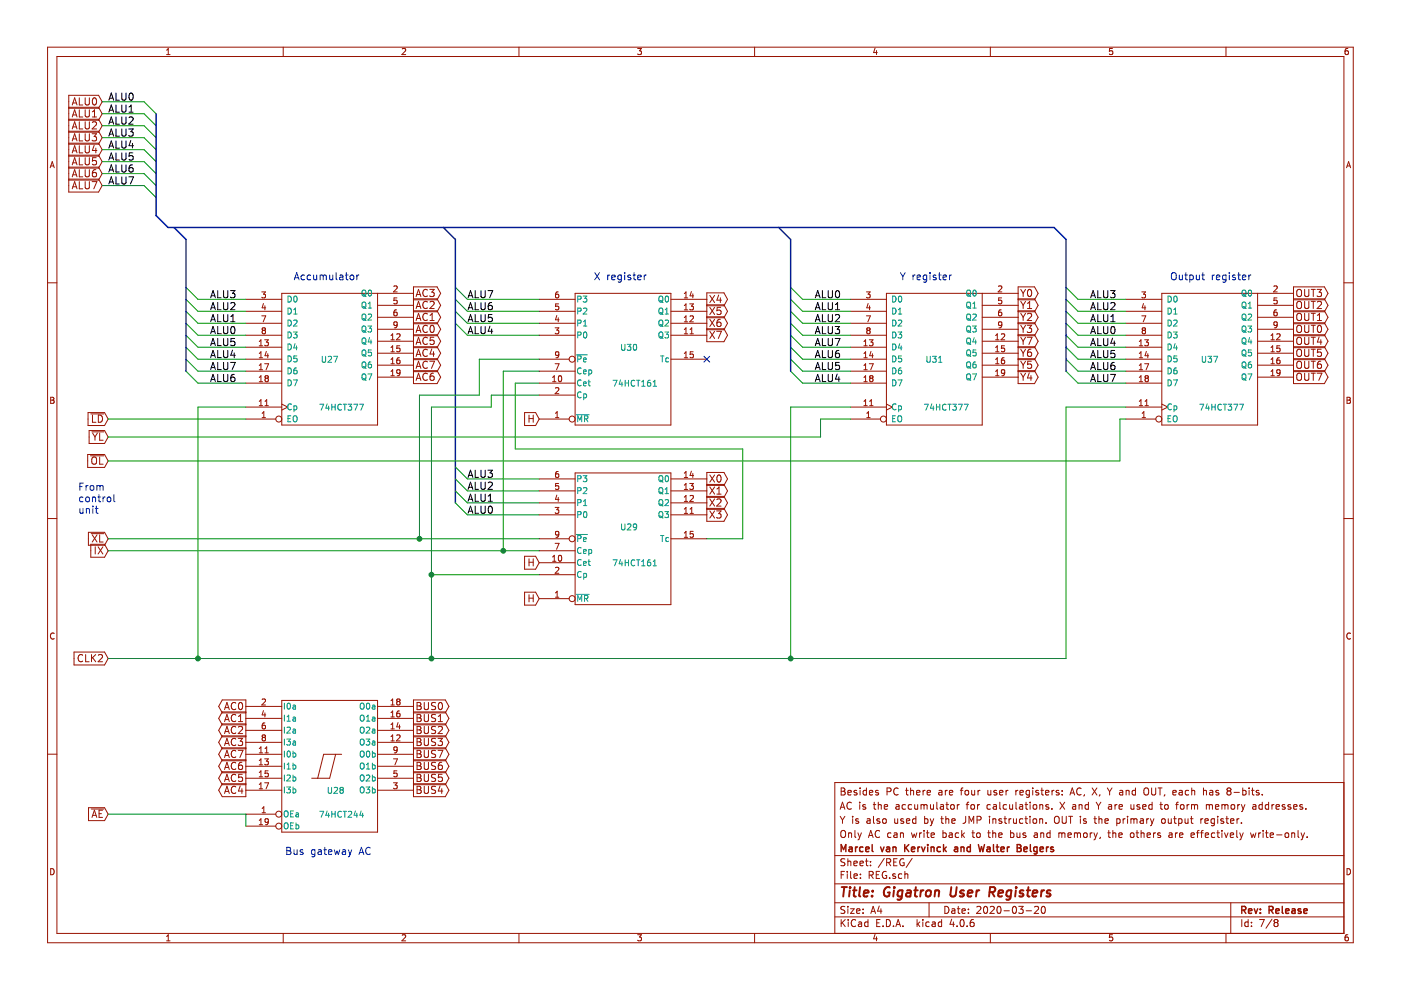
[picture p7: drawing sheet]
<svg xmlns="http://www.w3.org/2000/svg" width="297mm" height="210mm" viewBox="0 0 297 210" stroke-linecap="round" stroke-linejoin="round" font-family="sans-serif">
<g fill="none" stroke="#981200" stroke-width=".21">
<path d="M10.1 10h276.8v189.9h-276.8zM12.1 12h272.8v185.9h-272.8zM35.3 11.6h.8M35.3 10.6l.4-.3v1.3M60 10v2M85.3 10.4l.5-.1 .2 .3-.8 1h.8M110 10v2M135.2 10.3h.8l-.4 .5h.3l.1 .2-.1 .4-.2 .2-.5-.2M160 10v2M185.5 10.2l-.3 .9h.8M185.8 10.7v.9M210 10v2"/>
<path d="M235.9 10.3h-.6l-.1 .6 .6-.1 .1 .5-.2 .3-.5-.2M259.9 10v2M285.8 10.3h-.4l-.2 .3v.7l.2 .3 .4-.2 .1-.4-.1-.2h-.4l-.2 .2M10.6 35.6l.5-1.3 .4 1.3M10.8 35.2h.6M14.6 27.8h6.3l.8 1.4-.8 1.4h-6.3M14.6 22.9h6.3l.8-1.3-.8-1.4h-6.3v20.5h6.3l.8-1.4-.8-1.3h-6.3M14.6 25.3h6.3l.8 1.4-.8 1.3h-6.3M14.6 22.7h6.3l.8 1.4-.8 1.4h-6.3M14.6 30.4h6.3l.8 1.3-.8 1.4h-6.3M14.6 32.9h6.3l.8 1.4-.8 1.3h-6.3M14.6 35.4h6.3l.8 1.4-.8 1.4h-6.3"/>
<path d="M15.3 29.9l.5-1.5 .5 1.5M15.3 27.3l.5-1.5 .5 1.5M15.3 24.8l.5-1.5 .5 1.5M15.3 22.3l.5-1.6 .5 1.6M15.3 32.4l.5-1.5 .5 1.5M15.3 35l.5-1.6 .5 1.6M15.3 37.5l.5-1.5 .5 1.5M15.4 29.4h.8M15.4 26.9h.8M15.4 24.4h.8M15.4 21.8h.8M15.4 32h.8"/>
<path d="M15.4 34.5h.8M15.4 37.1h.8M15.4 39.6h.8M16.8 28.4v1.5h.8M16.8 20.7v1.6h.8M16.8 23.3v1.5h.8M16.8 25.8v1.5h.8M16.8 30.9v1.5h.8M16.8 33.4v1.6h.8M16.8 36v1.5h.8M16.8 38.5v1.5h.8M18.1 28.4v1.2l.3 .3h.2l.3-.3v-1.2"/>
<path d="M18.1 20.7v1.3l.3 .3h.2l.3-.3v-1.3M18.1 23.3v1.2l.3 .3h.2l.3-.3v-1.2M18.1 25.8v1.3l.3 .2h.2l.3-.2v-1.3M18.1 30.9v1.2l.3 .3h.2l.3-.3v-1.2M18.1 33.4v1.3l.3 .3h.2l.3-.3v-1.3M18.1 36v1.2l.3 .3h.2l.3-.3v-1.2M18.1 38.5v1.3l.3 .2h.2l.3-.2v-1.3M19.5 28.4h1l-.5 .5 .5 .3-.1 .5-.2 .2-.7-.2M19.5 38.5h1l-.6 1.5M19.6 26l.6-.2 .3 .4-1 1.1h1M19.6 24.8h.9M19.6 23.7l.4-.4v1.5"/>
<path d="M19.7 20.9l.3-.2a.81 .81 0 0 1 .5 .8 .81 .81 0 0 1-.5 .8l-.3-.2-.1-.4zM20 30.8l-.4 1.1h.9M20.3 36h-.4a.99 .99 0 0 0 0 1.5l.5-.2 .1-.5-.3-.2h-.3l-.3 .2M20.3 31.4v1M20.4 33.4h-.7l-.1 .8 .2-.2 .5 .1 .2 .6-.3 .3-.6-.2M285.5 35.6l.4-1.3 .5 1.3M285.6 35.2h.6M10.1 60h2M15.3 40l.5-1.5 .5 1.5M284.9 60h2M52.1 63.5h7.6M52.1 66h7.6"/>
<path d="M52.1 68.5h7.6M52.1 71.1h7.6M52.1 73.6h7.6M52.1 76.2h7.6M52.1 78.7h7.6M55 72.4l.3-.4v1.3M55 74.9l.3-.3v1.3M55 77.5l.3-.4v1.3M55 73.3h.7M55 75.9h.7M55 78.4h.7M55.5 61.9h.8l-.4 .5 .3 .1v.5l-.1 .2-.6-.2"/>
<path d="M55.5 67h.8l-.5 1.2M55.8 70l-.2-.2 .2-.3 .4 .1 .1 .2-.2 .2M55.8 70l-.2 .3v.3l.2 .2h.3l.2-.3-.1-.3-.1-.2M55.8 70h.3M55.9 64.4l-.3 .9h.7M56.1 72h.8l-.4 .5 .3 .1v.6l-.1 .1-.6-.1M56.1 77.1h.8l-.5 1.3M56.2 64.8v.9M56.5 74.5l-.3 .9h.7M56.8 75v.9M80 62.2v27.9h-20.3v-27.9h28M80 64.7h7.7"/>
<path d="M80 67.3h7.7M80 69.8h7.7M80 72.3h7.7M80 74.9h7.7M80 77.4h7.7M80 80h7.7M82.9 72h.7M82.9 71.1l.3-.3v1.2M82.9 73.7l.3-.4v1.3M82.9 76.2l.3-.3v1.2M82.9 78.7l.3-.3v1.3M82.9 74.6h.7"/>
<path d="M82.9 77.1h.7M82.9 79.7h.7M83.5 60.7l.5-.1 .2 .4-.8 .9h.8M84.1 65.7h-.4l-.1 .3-.1 .7 .2 .3 .5-.2-.1-.6h-.4l-.2 .2M84.1 70.9l.5-.1 .2 .3-.8 .9h.8M84.2 63.2h-.6l-.1 .5h.7v.6l-.2 .1-.5-.1M84.2 68.8l-.2 .2-.4-.1v-.6l.4-.1 .2 .3v.7l-.3 .3h-.3M84.7 75.9h-.4l-.1 .3-.1 .7 .2 .2 .5-.1-.1-.6-.4-.1-.2 .3M84.8 73.3h-.6l-.1 .6h.7v.6l-.2 .1-.5-.1M84.8 78.9l-.2 .3-.4-.1v-.6l.4-.1 .2 .2v.8l-.3 .3h-.3M87.7 63.6h5l.7-1.4-.7-1.4h-5v20.5h5l.7-1.3-.7-1.4h-5M87.7 63.4h5l.7 1.3-.7 1.4h-5"/>
<path d="M87.7 65.9h5l.7 1.4-.7 1.3h-5M87.7 68.4h5l.7 1.4-.7 1.4h-5M87.7 71h5l.7 1.3-.7 1.4h-5M87.7 73.5h5l.7 1.4-.7 1.4h-5M87.7 76.1h5l.7 1.3-.7 1.4h-5M88.2 62.9l.5-1.5 .5 1.5M88.2 65.4l.5-1.5 .5 1.5M88.2 68l.5-1.6 .5 1.6M88.2 70.5l.5-1.5 .5 1.5M88.2 73l.5-1.5 .5 1.5M88.2 75.6l.5-1.6 .5 1.6M88.2 78.1l.5-1.5 .5 1.5"/>
<path d="M88.4 62.4h.7M88.4 65h.7M88.4 67.5h.7M88.4 70.1h.7M88.4 72.6h.7M88.4 75.1h.7M88.4 77.7h.7M90.6 61.5a.72 .72 0 0 0-1 .5 .72 .72 0 0 0 .7 .9l.3-.2M90.6 64a.72 .72 0 0 0-1 .5 .72 .72 0 0 0 .7 .9l.3-.1M90.6 66.6a.72 .72 0 0 0-1 .5 .72 .72 0 0 0 .7 .9l.3-.2M90.6 69.1a.72 .72 0 0 0-1 .5 .72 .72 0 0 0 .7 .9l.3-.2M90.6 71.7a.72 .72 0 0 0-1 .5 .72 .72 0 0 0 .7 .8l.3-.1"/>
<path d="M90.6 74.2a.72 .72 0 0 0-1 .5 .72 .72 0 0 0 .7 .9l.3-.2M90.6 76.7a.72 .72 0 0 0-1 .5 .72 .72 0 0 0 .7 .9l.3-.1M90.6 79.3a.72 .72 0 0 0-1 .5 .72 .72 0 0 0 .7 .9l.3-.2M91.1 61.4h1l-.6 .5 .6 .3-.1 .5-.2 .2-.7-.2M91.1 76.6h1l-.6 1.5M91.2 64l.6-.1 .3 .4-1 1.1h1M91.2 68h.9M91.2 66.9l.4-.5v1.6M91.3 69.1l.2-.1a.81 .81 0 0 1 .6 .7 .81 .81 0 0 1-.6 .8l-.2-.2-.1-.4zM91.5 74l-.3 1.1h.9M91.9 79.1l-.4 .1a.99 .99 0 0 0 0 1.5l.5-.2 .1-.5-.3-.3h-.3l-.3 .3M91.9 74.6v1"/>
<path d="M92 71.5h-.8v.7l.2-.1 .5 .1 .2 .6-.3 .2-.6-.1M114.3 63.5h7.6M114.3 66h7.6M114.3 68.5h7.6M114.3 71.1h7.6M114.3 76.2h6.4M114.3 78.7h7.6M117.7 69.5h.8l-.4 .5 .3 .1v.5l-.1 .2-.6-.2M117.7 77.1h.8l-.5 1.3M118.1 66.9l-.3 .9h.7M118.4 61.9h-.4l-.2 .3v.7l.2 .3 .4-.2v-.6h-.4l-.2 .2M118.4 67.4v.8"/>
<path d="M118.4 64.4h-.6v.6h.6v.6l-.1 .1-.5-.1M118.5 75.1l-.2 .3-.4-.1-.1-.6 .5-.1 .2 .2-.1 .7-.3 .4h-.2M118.5 79.8l.2-.1a.67 .67 0 0 1 .4 .6 .67 .67 0 0 1-.4 .6l-.3-.5zM121.9 62.2h20.3v27.9h-20.3zM142.2 63.5h7.7M142.2 66h7.7M142.2 68.5h7.7M142.2 71.1h7.7M142.2 76.2h7.7M145.1 63.2h.7M145.1 65.7h.7M145.1 70.8h.7"/>
<path d="M145.1 68.2h.7M145.1 75.9h.7M145.1 62.2l.3-.3v1.3M145.1 64.8l.3-.4v1.3M145.1 67.3l.3-.3v1.2M145.1 69.9l.3-.4v1.3M145.1 74.9l.3-.3v1.3M146.2 64.4h.8l-.4 .5 .4 .1v.6l-.2 .1-.6-.1M146.3 67.1l.5-.1 .2 .3-.8 .9h.8M146.3 70.8h.7M146.3 69.9l.4-.4v1.3M146.6 61.8l-.3 .9h.8"/>
<path d="M146.9 62.3v.9M147 74.6h-.6l-.1 .6h.7v.5l-.2 .2-.5-.2M149.9 64.8h3.6l.8-1.3-.8-1.4h-3.6v10.4h3.6l.8-1.4-.8-1.4h-3.6M149.9 64.6h3.6l.8 1.4-.8 1.4h-3.6M149.9 67.2h3.6l.8 1.3-.8 1.4h-3.6M150.5 62.6l1 1.5M150.5 65.2l1 1.5M150.5 67.7l1 1.5M150.5 70.2l1 1.6M151.5 62.6l-1 1.5M151.5 65.2l-1 1.5M151.5 67.7l-1 1.5"/>
<path d="M151.5 70.2l-1 1.6M151.9 70.2h1.1l-.7 1.6M152.4 62.6l-.4 1h1M152.7 67.7l-.4 .1a.99 .99 0 0 0 0 1.4l.5-.1 .1-.5-.3-.3h-.3l-.3 .3M152.7 63.1v1M152.8 65.2h-.7l-.1 .7 .2-.2 .5 .1 .2 .6-.3 .3-.6-.2M180.3 63.5h7.6M180.3 66h7.6M180.3 68.5h7.6M180.3 71.1h7.6M180.3 73.6h7.6M180.3 76.2h7.6"/>
<path d="M180.3 78.7h7.6M183.2 73.3h.7M183.2 75.9h.7M183.2 78.4h.7M183.2 72.4l.3-.4v1.3M183.2 74.9l.3-.3v1.3M183.2 77.5l.3-.4v1.3M183.7 61.9h.8l-.4 .5 .3 .1v.5l-.1 .2-.6-.2M183.7 67h.8l-.5 1.2M184 70l-.2-.2 .2-.3 .4 .1 .1 .2-.2 .2M184 70h.3M184 70l-.2 .3v.3l.2 .2h.3l.2-.3-.1-.3-.1-.2"/>
<path d="M184.1 64.4l-.3 .9h.7M184.3 72h.8l-.4 .5 .3 .1v.6l-.1 .1-.6-.1M184.3 77.1h.8l-.5 1.3M184.4 64.8v.9M184.7 74.5l-.3 .9h.7M185 75v.9M208.2 62.2v27.9h-20.3v-27.9h28M208.2 64.7h7.7M208.2 67.3h7.7M208.2 69.8h7.7M208.2 72.3h7.7M208.2 74.9h7.7"/>
<path d="M208.2 77.4h7.7M208.2 80h7.7M211.1 72h.7M211.1 74.6h.7M211.1 77.1h.7M211.1 79.7h.7M211.1 71.1l.3-.3v1.2M211.1 73.7l.3-.4v1.3M211.1 76.2l.3-.3v1.2M211.1 78.7l.3-.3v1.3M211.7 60.7l.5-.1 .2 .4-.8 .9h.8M212.3 65.7h-.4l-.1 .3-.1 .7 .2 .3 .5-.2-.1-.6h-.4l-.2 .2"/>
<path d="M212.3 70.9l.5-.1 .2 .3-.8 .9h.8M212.4 63.2h-.6l-.1 .5h.7v.6l-.2 .1-.5-.1M212.4 68.8l-.2 .2-.4-.1v-.6l.4-.1 .2 .3v.7l-.3 .3h-.3M212.9 75.9h-.4l-.1 .3-.1 .7 .2 .2 .5-.1-.1-.6-.4-.1-.2 .3M213 73.3h-.6l-.1 .6h.7v.6l-.2 .1-.5-.1M213 78.9l-.2 .3-.4-.1v-.6l.4-.1 .2 .2v.8l-.3 .3h-.3M215.9 63.6h3.4l.8-1.4-.8-1.4h-3.4v20.5h3.4l.8-1.3-.8-1.4h-3.4M215.9 63.4h3.4l.8 1.3-.8 1.4h-3.4M215.9 65.9h3.4l.8 1.4-.8 1.3h-3.4M215.9 68.4h3.4l.8 1.4-.8 1.4h-3.4M215.9 71h3.4l.8 1.3-.8 1.4h-3.4M215.9 73.5h3.4l.8 1.4-.8 1.4h-3.4"/>
<path d="M215.9 76.1h3.4l.8 1.3-.8 1.4h-3.4M216.4 61.4l.5 .8M216.4 63.9l.5 .8M216.4 66.4l.5 .8M216.4 69l.5 .8M216.4 71.5l.5 .8M216.4 74l.5 .9M216.4 76.6l.5 .8M216.4 79.1l.5 .8M216.9 62.2v.7M216.9 64.7v.7M216.9 67.2v.8"/>
<path d="M216.9 69.8v.7M216.9 72.3v.7M216.9 74.9v.7M216.9 77.4v.7M216.9 79.9v.8M217.4 61.4l-.5 .8M217.4 63.9l-.5 .8M217.4 66.4l-.5 .8M217.4 69l-.5 .8M217.4 71.5l-.5 .8M217.4 74l-.5 .9M217.4 76.6l-.5 .8"/>
<path d="M217.4 79.1l-.5 .8M217.8 69h.9l-.5 .6 .5 .2v.5l-.3 .2-.6-.2M217.8 71.5h1l-.7 1.5M217.8 65.4h.9M217.8 66.6l.6-.2 .3 .5-.9 1.1h.9M217.8 64.3l.5-.4v1.5M218 61.5l.2-.1a.81 .81 0 0 1 .6 .7 .81 .81 0 0 1-.6 .8l-.2-.2-.2-.4zM218.2 79.1l-.4 1h1M218.6 74l-.5 .1a.99 .99 0 0 0 0 1.5l.6-.2v-.5l-.3-.3h-.3l-.3 .3M218.6 79.6v1.1M218.7 76.6h-.8l-.1 .7 .3-.1h.5l.1 .6-.3 .3-.6-.1M238.7 63.5h7.6"/>
<path d="M238.7 66h7.6M238.7 68.5h7.6M238.7 71.1h7.6M238.7 73.6h7.6M238.7 76.2h7.6M238.7 78.7h7.6M241.6 73.3h.7M241.6 75.9h.7M241.6 78.4h.7M241.6 72.4l.3-.4v1.3M241.6 74.9l.3-.3v1.3M241.6 77.5l.3-.4v1.3"/>
<path d="M242.1 61.9h.8l-.5 .5 .4 .1v.5l-.2 .2-.5-.2M242.1 67h.8l-.5 1.2M242.4 70l-.2-.2 .2-.3 .4 .1 .1 .2-.3 .2M242.4 70h.2M242.4 70l-.2 .3v.3l.2 .2h.2l.3-.3-.1-.3-.2-.2M242.4 64.4l-.2 .9h.7M242.7 72h.8l-.4 .5 .3 .1v.6l-.1 .1-.6-.1M242.7 77.1h.8l-.5 1.3M242.7 64.8v.9M243.1 74.5l-.3 .9h.7M243.4 75v.9M266.6 62.2v27.9h-20.3v-27.9h27.9"/>
<path d="M266.6 64.7h7.6M266.6 67.3h7.6M266.6 69.8h7.6M266.6 72.3h7.6M266.6 74.9h7.6M266.6 77.4h7.6M266.6 80h7.6M269.5 72h.7M269.5 74.6h.7M269.5 77.1h.7M269.5 79.7h.7M269.5 71.1l.3-.3v1.2"/>
<path d="M269.5 73.7l.3-.4v1.3M269.5 76.2l.3-.3v1.2M269.5 78.7l.3-.3v1.3M270.1 60.7l.5-.1 .2 .4-.8 .9h.8M270.1 66.2l.6 .1v.5l-.1 .2-.4-.1zM270.1 66.3v.1M270.7 65.7h-.4l-.2 .5M270.7 70.9l.5-.1 .2 .3-.8 .9h.8M270.7 63.2h-.6v.5h.6v.6l-.1 .1-.5-.1M270.8 68.8l-.2 .2-.4-.1-.1-.6 .5-.1 .2 .3-.1 .7-.3 .3h-.2M271.3 75.9h-.4l-.2 .3v.7l.2 .2 .5-.1-.1-.6-.4-.1-.2 .3M271.4 73.3h-.7v.6h.7v.6l-.2 .1-.5-.1"/>
<path d="M271.4 78.9l-.2 .3-.4-.1-.1-.6 .5-.1 .2 .2v.8l-.3 .3h-.3M274.2 63.6h6.6l.8-1.4-.8-1.4h-6.6v20.5h6.6l.8-1.3-.8-1.4h-6.6M274.2 63.4h6.6l.8 1.3-.8 1.4h-6.6M274.2 65.9h6.6l.8 1.4-.8 1.3h-6.6M274.2 68.4h6.6l.8 1.4-.8 1.4h-6.6M274.2 71h6.6l.8 1.3-.8 1.4h-6.6M274.2 73.5h6.6l.8 1.4-.8 1.4h-6.6M274.2 76.1h6.6l.8 1.3-.8 1.4h-6.6M275 61.6a.5 .5 0 0 1 .6-.2 .5 .5 0 0 1 .4 .5l-.1 .8-.3 .2a.53 .53 0 0 1-.7-.5zM275 64.1a.5 .5 0 0 1 .6-.2 .5 .5 0 0 1 .4 .5l-.1 .8-.3 .2a.53 .53 0 0 1-.7-.5zM275 66.7a.5 .5 0 0 1 .6-.3 .5 .5 0 0 1 .4 .5l-.1 .9-.3 .2a.53 .53 0 0 1-.7-.6zM275 69.2a.5 .5 0 0 1 .6-.2 .5 .5 0 0 1 .4 .5l-.1 .8-.3 .2a.53 .53 0 0 1-.7-.5z"/>
<path d="M275 71.7a.5 .5 0 0 1 .6-.2 .5 .5 0 0 1 .4 .5l-.1 .8-.3 .2a.53 .53 0 0 1-.7-.5zM275 74.3a.5 .5 0 0 1 .6-.3 .5 .5 0 0 1 .4 .6l-.1 .8-.3 .2a.53 .53 0 0 1-.7-.5zM275 76.8a.5 .5 0 0 1 .6-.2 .5 .5 0 0 1 .4 .5l-.1 .8-.3 .2a.53 .53 0 0 1-.7-.5zM275 79.4a.5 .5 0 0 1 .6-.3 .5 .5 0 0 1 .4 .5l-.1 .8-.3 .3a.53 .53 0 0 1-.7-.6zM276.6 61.4v1.2l.3 .3h.3l.3-.3v-1.2M276.6 63.9v1.2l.3 .3h.3l.3-.3v-1.2M276.6 66.4v1.3l.3 .3h.3l.3-.3v-1.3M276.6 69v1.2l.3 .3h.3l.3-.3v-1.2M276.6 71.5v1.3l.3 .2h.3l.3-.2v-1.3M276.6 74v1.3l.3 .3h.3l.3-.3v-1.3M276.6 76.6v1.2l.3 .3h.3l.3-.3v-1.2M276.6 79.1v1.3l.3 .3h.3l.3-.3v-1.3"/>
<path d="M278 61.4h.9M278 63.9h.9M278 66.4h.9M278 69h.9M278 71.5h.9M278 74h.9M278 76.6h.9M278 79.1h.9M278.4 61.4v1.5M278.4 63.9v1.5M278.4 66.4v1.6M278.4 69v1.5"/>
<path d="M278.4 71.5v1.5M278.4 74v1.6M278.4 76.6v1.5M278.4 79.1v1.6M279.3 61.4h.9l-.5 .5 .5 .3-.1 .5-.2 .2-.6-.2M279.3 79.1h1l-.7 1.6M279.3 64l.6-.1 .3 .4-.9 1.1h.9M279.3 68h.9M279.3 66.9l.5-.5v1.6M279.5 69.1l.2-.1a.81 .81 0 0 1 .5 .7 .81 .81 0 0 1-.5 .8l-.2-.2-.2-.4zM279.7 71.4l-.4 1.1h1M280 76.6l-.4 .1a.99 .99 0 0 0 0 1.4l.5-.1 .1-.5-.3-.3h-.3l-.3 .3"/>
<path d="M280 72v1M280.1 74h-.7l-.1 .8 .2-.2 .5 .1 .2 .6-.3 .3-.6-.2M10.7 84.2h.5l.2 .3-.2 .3 .3 .3-.2 .4h-.6zM10.7 84.8h.5M18.6 96.4h3.6l.7 1.3-.7 1.4h-3.6zM18.7 87.5h3.5l.7 1.3-.7 1.4h-3.5zM18.9 91.3h3.3l.7 1.4-.7 1.3h-3.3zM19.2 96.6h2.8M19.3 87.8h2.7M19.5 91.6h2.5M19.5 97.1a.5 .5 0 0 1 .6-.2 .5 .5 0 0 1 .4 .5l-.1 .8-.3 .2a.53 .53 0 0 1-.6-.5zM19.6 88v1.5h.7"/>
<path d="M19.6 91.8l.5 .8M20.1 92.6v.7M20.6 91.8l-.5 .8M20.9 88a.77 .77 0 0 1 .8 .8 .77 .77 0 0 1-.8 .7zM21.1 91.8v1.5h.8M21.1 96.9v1.5h.8M52.1 88.8h6.4M52.1 86.3h7.6M52.1 81.2h7.6M55 86h.7M55 80l.3-.3v1.2M55 85.1l.3-.4v1.3"/>
<path d="M55 80.9h.7M55.6 88.5h.7M55.6 87.6l.3-.3v1.2M56.2 86h.7M56.2 85.1l.3-.4v1.3M56.4 80.2l-.2-.2 .2-.3 .4 .1 .1 .2-.2 .2M56.4 80.2l-.2 .2v.4l.2 .1h.3l.2-.2-.1-.4-.1-.1M56.4 80.2h.3M59.7 85.7l1.3 .6-1.3 .6M88.2 80.7l.5-1.6 .5 1.6M88.4 80.2h.7M111.2 87.5h2.4l.7 1.3-.7 1.4h-2.4z"/>
<path d="M112.2 88v1.5M112.2 88.7h.9M113.1 88v1.5M114.3 88.8h6.4M114.3 81.2h7.6M114.3 83.8h7.6M117.2 80.9h.7M117.2 80l.3-.3v1.2M117.8 88.5h.7M117.8 87.6l.3-.3v1.2M117.8 82.3l.5-.1 .2 .4-.8 .9h.8M118.4 100h-.4l-.2 .3v.7l.2 .2 .4-.1v-.6h-.4l-.2 .2"/>
<path d="M146.6 99.9l-.3 .9h.8M180.3 88.8h6.4M180.3 86.3h7.6M180.3 81.2h7.6M183.2 86h.7M183.2 80.9h.7M183.2 80l.3-.3v1.2M183.2 85.1l.3-.4v1.3M183.8 88.5h.7M183.8 87.6l.3-.3v1.2M184.4 86h.7M184.4 85.1l.3-.4v1.3"/>
<path d="M184.6 80.2l-.2 .2v.4l.2 .1h.3l.2-.2-.1-.4-.1-.1M184.6 80.2l-.2-.2 .2-.3 .4 .1 .1 .2-.2 .2M184.6 80.2h.3M187.9 85.7l1.3 .6-1.3 .6M238.7 88.8h6.4M238.7 86.3h7.6M238.7 81.2h7.6M241.6 86h.7M241.6 80.9h.7M241.6 80l.3-.3v1.2M241.6 85.1l.3-.4v1.3M242.2 88.5h.7"/>
<path d="M242.2 87.6l.3-.3v1.2M242.8 86h.7M242.8 85.1l.3-.4v1.3M243 80.2l-.2 .2v.4l.2 .1h.3l.2-.2-.1-.4-.1-.1M243 80.2l-.2-.2 .2-.3 .4 .1 .1 .2-.2 .2M243 80.2h.3M246.3 85.7l1.3 .6-1.3 .6M285.6 84.2h.4l.3 .3-.3 .3 .3 .3-.2 .4h-.5zM285.6 84.8h.4M10.1 109.9h2M18.7 112.9h3.5l.7 1.3-.7 1.4h-3.5zM19.3 115.4h2.9l.7 1.4-.7 1.3h-2.9z"/>
<path d="M19.3 113.1h2.7M19.6 113.4l1 1.5M20.2 115.9v1.6M20.6 113.4l-1 1.5M20.8 115.9l1 1.6M21.1 113.4v1.5h.8M21.8 115.9l-1 1.6M111.2 117.9h2.4l.7 1.4-.7 1.4h-2.4zM112.2 118.5v1.5M112.2 119.2h.9M113.1 118.5v1.5M114.3 109.2h7.6"/>
<path d="M114.3 106.6h7.6M114.3 104.1h7.6M114.3 101.5h7.6M114.3 116.8h7.6M114.3 114.2h6.4M114.3 119.3h7.6M117.2 118.1l.3-.4v1.3M117.2 119h.7M117.7 107.6h.8l-.4 .5 .3 .1v.5l-.1 .2-.6-.2M117.7 115.2h.8l-.5 1.3M118.1 105l-.3 .9h.7M118.4 105.5v.8"/>
<path d="M118.4 102.5h-.6v.6h.6v.5l-.1 .2-.5-.2M118.5 113.2l-.2 .2h-.4l-.1-.6 .5-.1 .2 .2-.1 .7-.3 .3h-.2M118.5 117.8l.2-.1a.67 .67 0 0 1 .4 .7 .67 .67 0 0 1-.4 .6l-.3-.5zM121.9 100.3h20.3v27.9h-20.3zM142.2 109.2h7.7M142.2 106.6h7.7M142.2 104.1h7.7M142.2 101.5h7.7M142.2 114.2h7.7M145.1 113l.3-.3v1.2M145.1 100.3l.3-.3v1.2M145.1 102.9l.3-.4v1.3"/>
<path d="M145.1 105.4l.3-.4v1.3M145.1 107.9l.3-.3v1.3M145.1 108.9h.7M145.1 103.8h.7M145.1 101.2h.7M145.1 113.9h.7M145.1 106.3h.7M146.2 102.5h.8l-.4 .5 .4 .1v.5l-.2 .2-.6-.2M146.3 107.9l.4-.3v1.3M146.3 105.1l.5-.1 .2 .4-.8 .9h.8M146.3 108.9h.7M146.9 100.4v.8"/>
<path d="M147 112.7h-.6l-.1 .5h.7v.6l-.2 .1-.5-.1M149.9 102.9h3.6l.8-1.4-.8-1.3h-3.6v10.3h3.6l.8-1.3-.8-1.4h-3.6M149.9 102.7h3.6l.8 1.4-.8 1.4h-3.6M149.9 105.2h3.6l.8 1.4-.8 1.4h-3.6M150.5 100.7l1 1.5M150.5 103.2l1 1.6M150.5 105.8l1 1.5M150.5 108.3l1 1.5M151.5 100.7l-1 1.5M151.5 103.2l-1 1.6M151.5 105.8l-1 1.5M151.5 108.3l-1 1.5"/>
<path d="M151.9 108.3h1l-.5 .6 .5 .3-.1 .5-.2 .1-.7-.1M152 105.9l.6-.1 .3 .4-1 1.1h1M152 104.8h.9M152 103.7l.4-.5v1.6M152.1 100.9l.3-.2a.81 .81 0 0 1 .5 .8 .81 .81 0 0 1-.5 .7l-.3-.1-.1-.5zM284.9 109.9h2M11.5 134.3a.58 .58 0 0 0-.8 .5 .58 .58 0 0 0 .8 .6M15.7 138.3h6.5l.7 1.3-.7 1.4h-6.5zM17.5 138.9a.72 .72 0 0 0-1 .5 .72 .72 0 0 0 .7 .9l.3-.1M18.2 138.8v1.5h.7M19.4 138.8v1.5M19.6 139.4l.7 .9"/>
<path d="M20.3 138.8l-.9 .8M20.9 138.9l.5-.1 .3 .4-.9 1.1h.9M111.2 125.6h2.4l.7 1.3-.7 1.4h-2.4zM112.2 126.1v1.5M112.2 126.8h.9M113.1 126.1v1.5M114.3 126.9h6.4M114.3 121.9h7.6M117.8 125.7l.3-.3v1.2M117.8 120.4l.5-.1 .2 .3-.8 .9h.8M117.8 126.6h.7M286.3 134.3a.58 .58 0 0 0-.8 .5 .58 .58 0 0 0 .8 .6"/>
<path d="M10.1 159.9h2M47.6 150.5l.5-1.6 .5 1.6M47.6 153l.5-1.5 .5 1.5M47.6 155.5l.5-1.5 .5 1.5M47.6 158.1l.5-1.5 .5 1.5M47.7 150h.8M47.7 152.6h.8M47.7 155.1h.8M47.7 157.6h.8M50 151.6a.72 .72 0 0 0-1 .5 .72 .72 0 0 0 .7 .9l.3-.2M50 149.1a.72 .72 0 0 0-1 .5 .72 .72 0 0 0 .7 .9l.3-.2M50 159.2a.72 .72 0 0 0-1 .5 .72 .72 0 0 0 .7 .9l.3-.1"/>
<path d="M50 154.2a.72 .72 0 0 0-1 .5 .72 .72 0 0 0 .7 .8l.3-.1M50 156.7a.72 .72 0 0 0-1 .5 .72 .72 0 0 0 .7 .9l.3-.2M50.5 159.1h1l-.6 1.5M50.5 156.6h.9l-.5 .5 .5 .3v.5l-.3 .2-.6-.2M50.6 153h.8M50.6 154.2l.5-.2 .3 .4-.9 1.1h.9M50.6 151.9l.4-.4v1.5M50.7 149.1l.2-.2a.81 .81 0 0 1 .6 .8 .81 .81 0 0 1-.6 .8l-.2-.2-.1-.4zM52.1 151.1h-5l-.7-1.3 .7-1.4h5v20.5h-5l-.7-1.4 .7-1.3h5M52.1 156h-5l-.7 1.4 .7 1.4h5M52.1 158.6h-5l-.7 1.3 .7 1.4h5M52.1 159.9h7.6"/>
<path d="M52.1 149.8h7.6M52.1 152.3h7.6M52.1 154.9h7.6M52.1 157.4h7.6M52.1 150.9h-5l-.7 1.4 .7 1.4h5M52.1 153.5h-5l-.7 1.4 .7 1.3h5M55 158.7l.3-.3v1.2M55 159.6h.7M55.6 148.3l.5-.1 .2 .4-.8 .9h.8M55.8 156.4l-.2-.3 .2-.3 .4 .1 .1 .2-.2 .3M55.8 156.4l-.2 .2v.4l.2 .1h.3l.2-.3-.1-.3-.1-.1M55.8 156.4h.3"/>
<path d="M55.9 150.7l-.3 .9h.7M56.2 153.3h-.4l-.2 .3v.7l.2 .2 .4-.1v-.6h-.4l-.2 .2M56.2 151.1v.9M56.2 158.7l.3-.3v1.2M56.2 159.6h.7M59.7 148.5h20.3v27.9h-20.3zM71.2 159.9l-1.3 5.1h-3.8M72.4 159.9h-3.8l-1.2 5.1M80 159.9h7.7M80 149.8h7.7M80 152.3h7.7M80 154.9h7.7"/>
<path d="M80 157.4h7.7M82.9 148.6l.3-.4v1.3M82.9 151.1l.3-.4v1.3M82.9 153.6l.3-.3v1.2M82.9 156.2l.3-.4v1.3M82.9 149.5h.7M82.9 154.5h.7M82.9 157.1h.7M82.9 152h.7M84.1 155.9l.5-.1 .2 .4-.8 .9h.8M84.2 158.9l-.2 .2h-.4v-.6l.4-.1 .2 .2v.7l-.3 .3h-.3M84.3 148.7l-.2-.2 .2-.3 .5 .1v.2l-.2 .2"/>
<path d="M84.3 148.7l-.2 .3 .1 .3 .1 .2h.3l.2-.3v-.3l-.2-.2M84.3 148.7h.3M84.4 153.2l-.3 .9h.8M84.7 150.7l-.4 .1-.1 .2-.1 .8 .2 .2 .5-.1-.1-.6-.4-.1-.2 .3M84.7 153.7v.8M87.7 151.1h6.7l.8-1.3-.8-1.4h-6.7v20.5h6.7l.8-1.4-.8-1.3h-6.7M87.7 158.6h6.7l.8 1.3-.8 1.4h-6.7M87.7 150.9h6.7l.8 1.4-.8 1.4h-6.7M87.7 153.5h6.7l.8 1.4-.8 1.3h-6.7M87.7 156h6.7l.8 1.4-.8 1.4h-6.7M88.4 148.9h.5l.3 .3-.3 .5 .3 .1 .1 .4-.3 .3h-.6zM88.4 151.5h.5l.3 .3-.3 .4 .3 .1 .1 .4-.3 .3h-.6z"/>
<path d="M88.4 154h.5l.3 .3-.3 .5 .3 .1 .1 .4-.3 .2h-.6zM88.4 156.6h.5l.3 .3-.3 .4 .3 .1 .1 .4-.3 .3h-.6zM88.4 159.1h.5l.3 .3-.3 .4 .3 .2 .1 .3-.3 .3h-.6zM88.4 149.7h.5M88.4 159.8h.5M88.4 152.2h.5M88.4 154.8h.5M88.4 157.3h.5M89.9 148.9v1.3l.4 .3h.2l.3-.3v-1.3M89.9 151.5v1.2l.4 .3h.2l.3-.3v-1.2M89.9 154v1.3l.4 .2h.2l.3-.2v-1.3M89.9 156.6v1.2l.4 .3h.2l.3-.3v-1.2"/>
<path d="M89.9 159.1v1.2l.4 .3h.2l.3-.3v-1.2M92.4 156.6h-.6l-.3 .3 .1 .3 .7 .3v.4l-.2 .2-.6-.1M92.4 159.2l-.6-.1-.3 .1v.5l.7 .3 .2 .3-.3 .3-.6-.1M92.4 149l-.6-.1-.3 .2v.4l.7 .3 .2 .4-.3 .3-.6-.1M92.4 151.6l-.6-.1-.3 .1v.5l.7 .2 .2 .4-.3 .3-.6-.1M92.4 154.1l-.6-.1-.3 .2v.4l.7 .3 .2 .4-.3 .2h-.6M92.9 156.6h.9l-.5 .5 .5 .3-.1 .5-.2 .2-.6-.2M92.9 159.1h1l-.7 1.5M92.9 154.2l.6-.2 .3 .4-.9 1.1h.9M92.9 153h.9M92.9 151.9l.5-.4v1.5M93.1 149.1l.2-.2a.81 .81 0 0 1 .5 .8 .81 .81 0 0 1-.5 .8l-.2-.2-.2-.4z"/>
<path d="M284.9 159.9h2M18.8 171.3h3.4l.7 1.3-.7 1.4h-3.4zM19.4 171.5h2.6M19.5 173.3l.5-1.5 .5 1.5M19.6 172.9h.8M21 172.5h.5M21.7 171.8h-.7v1.5h.7M47.6 163.2l.5-1.6 .5 1.6M47.6 160.6l.5-1.5 .5 1.5M47.6 168.2l.5-1.5 .5 1.5M47.6 165.7l.5-1.5 .5 1.5M47.7 162.7h.8"/>
<path d="M47.7 160.2h.8M47.7 167.8h.8M47.7 165.3h.8M50 166.9a.72 .72 0 0 0-1 .5 .72 .72 0 0 0 .7 .8l.3-.1M50 161.8a.72 .72 0 0 0-1 .5 .72 .72 0 0 0 .7 .9l.3-.2M50 164.3a.72 .72 0 0 0-1 .5 .72 .72 0 0 0 .7 .9l.3-.2M50.9 166.6l-.3 1.1h.9M51.3 161.6l-.4 .1a.99 .99 0 0 0 0 1.5l.5-.2v-.5l-.3-.3h-.2l-.3 .3M51.3 167.2v1M51.4 164.2h-.8v.7l.2-.1h.5l.1 .6-.3 .3-.5-.2M52.1 161.1h-5l-.7 1.4 .7 1.3h5M52.1 165h7.6"/>
<path d="M52.1 172.6h6.4M52.1 167.5h7.6M52.1 162.5h7.6M52.1 175.2h6.4M52.1 163.6h-5l-.7 1.4 .7 1.4h5M55 161.2l.3-.3v1.3M55 163.8l.3-.4v1.3M55 166.3l.3-.3v1.2M55 173.9l.3-.3v1.3M55 167.2h.7M55 164.7h.7M55 162.2h.7"/>
<path d="M55 174.9h.7M55.6 171.4l.3-.4v1.3M55.6 172.3h.7M56.1 160.9h.8l-.4 .5 .3 .1v.5l-.1 .2-.6-.2M56.1 166h.8l-.5 1.2M56.8 163.4h-.6v.6h.6v.6l-.1 .1-.5-.1M56.9 174.1l-.2 .3-.4-.1-.1-.6 .5-.1 .2 .2-.1 .8-.3 .3h-.2M80 165h7.7M80 167.5h7.7M80 162.5h7.7M83.4 166h.8l-.4 .5 .4 .1v.5l-.2 .1-.6-.1M83.4 160.9h.9l-.6 1.3"/>
<path d="M84.2 163.4h-.6l-.1 .6h.7v.6l-.2 .1-.5-.1M87.7 161.1h6.7l.8 1.4-.8 1.3h-6.7M87.7 163.6h6.7l.8 1.4-.8 1.4h-6.7M88.4 164.2h.5l.3 .3-.3 .4 .3 .1 .1 .4-.3 .3h-.6zM88.4 161.6h.5l.3 .3-.3 .5 .3 .1 .1 .4-.3 .3h-.6zM88.4 166.7h.5l.3 .3-.3 .4 .3 .2 .1 .4-.3 .2h-.6zM88.4 162.4h.5M88.4 167.4h.5M88.4 164.9h.5M89.9 161.6v1.3l.4 .3h.2l.3-.3v-1.3M89.9 164.2v1.2l.4 .3h.2l.3-.3v-1.2M89.9 166.7v1.3l.4 .2h.2l.3-.2v-1.3"/>
<path d="M92.4 164.2h-.6l-.3 .1v.5l.7 .2 .2 .4-.3 .3-.6-.1M92.4 161.7l-.6-.1-.3 .2v.4l.7 .3 .2 .4-.3 .3-.6-.1M92.4 166.8l-.6-.1-.3 .2v.4l.7 .3 .2 .4-.3 .2h-.6M93.3 166.6l-.4 1.1h1M93.7 161.6l-.5 .1a.99 .99 0 0 0 0 1.5l.5-.2 .1-.5-.3-.3h-.3l-.3 .3M93.7 167.2v1M93.7 164.2h-.7l-.1 .7 .2-.1h.6l.1 .6-.3 .3-.6-.2M178.1 173.1l.5 .8M178.1 171.6l.5-1.5 .5 1.5M178.3 171.2h.7M178.3 167.1h.6l.2 .2-.2 .5 .2 .1 .1 .4-.3 .3h-.6zM178.3 167.8h.6"/>
<path d="M178.5 176.2l.1-.1a.53 .53 0 0 1 .7 .5v.5a.51 .51 0 0 1-.8 .4 .99 .99 0 0 1 0-1.3zM178.6 173.9v.7M179.1 173.1l-.5 .8M179.8 168.1l.7-.2-.1-.3h-.4l-.2 .2v.7h.6M179.9 176.6v1M179.9 176.7l.2-.1 .4 .1 .1 .9M180.5 170.2a.71 .71 0 0 0-1 .5 .71 .71 0 0 0 .7 .9l.3-.1M180.8 173.1v.1M180.8 173.6v1M181.3 176.1v1.3l.2 .2M181.6 167.6h-.3l-.2 .2v.2l.5 .1v.4h-.5M181.9 176.6l.4 1"/>
<path d="M182 173.7l-.4-.1-.2 .2 .1 .2 .5 .1v.4h-.6M182.3 177.6l-.4 .5M182.3 170.1v.1M182.3 170.6v1M182.4 167.1v.1M182.4 167.6v1M182.6 176.6l-.3 1M183.5 170.7l-.4-.1-.2 .2 .1 .2 .5 .2v.3h-.6M183.7 167.6h-.4l-.3 .3 .1 .5 .2 .2 .4-.1M183.7 167.1v1.5M183.9 173.7h.5l.1 .9M184.1 177.6l.5-1.5 .5 1.5"/>
<path d="M184.3 177.1h.7M184.3 168.1l.7-.2v-.3h-.4l-.3 .2 .1 .7h.6M184.5 173.9l-.7 .3 .2 .4 .5-.1M185.1 170.6h.6M185.2 173.1v1.3l.2 .2M185.3 170.1v1.3l.4 .2M186.2 167.6h-.3l-.3 .2 .1 .2 .5 .1v.4h-.6M186.2 170.7l.2-.1 .4 .1v.9M186.2 170.1v1.5M186.5 173.7l-.4-.1-.2 .2 .1 .2 .5 .1v.4h-.6M186.5 176.2a.71 .71 0 0 0-1 .5 .71 .71 0 0 0 .7 .9l.3-.2M187.2 173.7l.2-.1 .4 .1 .1 .6-.1 .2-.4 .1-.2-.1z"/>
<path d="M187.5 171.1l.7-.2-.1-.2-.4-.1-.2 .2 .1 .7h.5M188.1 167.9l.7-.1 .1-.2v-.4l-.3-.1h-.5v1.5M188.9 176.7l-.4-.1-.3 .3 .1 .5 .2 .2 .4-.1M189.6 176.7h.5l.1 .9M189.7 173.6l.1 .9 .3 .1 .2-.1M190 170.7h.6v.9M190.2 176.9l-.7 .3 .2 .4 .5-.1M190.3 173.6v1M190.4 167.2a.71 .71 0 0 0-1 .5 .71 .71 0 0 0 .7 .9l.3-.2M190.6 170.9l-.7 .3 .2 .4 .5-.1M190.9 176.7l.2-.1 .4 .1v.9M190.9 176.6v1"/>
<path d="M191.5 173.7l-.3-.1-.2 .2v.2l.5 .1v.4h-.5M192 170.7l-.5-.1-.2 .3v.6l.2 .1 .5-.1M192 167.6h.6M192.2 174.1l.7-.2-.1-.2-.4-.1-.2 .2 .1 .7h.5M192.2 167.1v1.3l.4 .2M193.1 167.7l.2-.1h.4v1M193.1 167.1v1.5M193.2 176.6l.3 1 .3-.7 .3 .7 .3-1M193.3 170.7l-.5-.1-.2 .3v.6l.2 .1 .5-.1M193.9 170.6l.1 .9 .4 .1 .2-.1M194.2 173.7l-.4-.1-.3 .3v.6l.3 .1 .4-.1M194.2 173.1v1.5"/>
<path d="M194.3 168.1l.7-.2v-.3h-.4l-.3 .2 .1 .7h.6M194.6 170.6v1M195 176.6v1M195.3 170.7l.4-.1 .2 .2M195.3 170.6v1M195.4 176.6l-.4 .3M195.7 167.6v1M195.9 176.1v.1M195.9 170.8l.2-.2 .4 .1 .1 .9M195.9 170.8v.8M195.9 176.6v1M196 173.7l.5-.1 .2 .3-.1 .6h-.6"/>
<path d="M196 173.1v1.5M196.1 167.6l-.4 .3M196.4 176.6h.6M196.6 168.1l.7-.2-.1-.3h-.4l-.2 .2v.7h.6M196.6 176.1v1.3l.4 .2M197.2 173.6l.4 1M197.3 170.6l.1 .9 .3 .1 .2-.1M197.4 177.1l.7-.2v-.2l-.5-.1-.2 .2 .1 .7h.6M197.6 174.6l-.4 .5M197.9 170.6v1M198 173.6l-.4 1M198.6 170.1v1.3l.2 .2"/>
<path d="M199.1 167.6h.6v1M199.4 170.7h.6v.9M199.5 173.6h.5M199.7 173.1v1.3l.3 .2M199.7 167.9l-.7 .3 .2 .4 .5-.1M199.9 176.7l.5-.1 .2 .3-.1 .6h-.6M199.9 176.1v1.5M200 170.9l-.7 .3 .3 .4 .4-.1M200.4 167.6v1M200.5 173.7l.2-.1 .4 .1 .1 .9M200.5 173.1v1.5M200.6 170.6h.5"/>
<path d="M200.8 170.1v1.3l.3 .2M200.9 167.6l-.5 .3M201.3 176.7h.5l.1 .9M201.3 168.1l.7-.2v-.3h-.5l-.2 .2 .1 .7h.6M201.6 170.7l.2-.1 .5 .1v.6l-.1 .2-.4 .1-.2-.1zM201.8 174.1l.7-.2v-.2l-.5-.1-.2 .2 .1 .7h.6M201.9 176.9l-.7 .3 .2 .4 .5-.1M203 170.6v1M203.2 176.7l-.4-.1-.3 .3 .1 .5 .2 .2 .4-.1M203.4 170.6l-.4 .3M203.6 167.6h.6M203.9 176.1v1.5"/>
<path d="M204.1 177l.4 .6M204.2 167.1l-.4 .2v1.3M204.5 176.6l-.6 .5M204.7 167.7l.2-.1 .4 .1 .1 .6-.1 .2-.4 .1-.2-.2zM204.7 173.1v1.3l-.5 .2M204.8 170.6h.6M205.4 170.1l-.4 .2v1.3M205.5 174.6v-1.5l.5 1 .4-1v1.5M205.9 170.7l.2-.1 .4 .1 .1 .6-.1 .2-.4 .1-.2-.1zM206 167.6l.1 .9 .3 .1 .2-.2M206.1 176.6h.5M206.3 176.1v1.3l.3 .2"/>
<path d="M206.6 167.6v1M207.1 176.7l.2-.1 .5 .1v.6l-.1 .2-.4 .1-.2-.2zM207.2 173.9l.7-.1 .1-.2-.1-.4-.2-.1h-.5v1.5M207.3 170.6v1M207.4 167.6v1M207.7 170.6l-.4 .3M207.8 167.6l-.4 .3M209.4 176.6h.6M209.4 167.6l.1 .9 .4 .1 .2-.2M209.6 176.1v1.3l.4 .2M209.8 173.1v.1M209.8 173.6v1"/>
<path d="M210 170.7l-.5-.1-.2 .3v.6l.2 .1 .5-.1M210.1 167.6v1M210.5 176.7l.2-.1 .4 .1v.9M210.5 176.1v1.5M210.5 173.7l.2-.1 .4 .1v.9M210.5 173.6v1M210.6 170.7h.6l.1 .9M211.3 170.9l-.7 .3 .2 .4 .5-.1M211.3 167.6h-.4l-.2 .2 .1 .2 .5 .1v.4h-.6M211.8 177.1l.7-.2-.1-.2-.4-.1-.2 .2v.7h.6M211.9 168.1l.7-.2v-.3h-.4l-.3 .2 .1 .7h.6M212 170.1v1.3l.2 .2"/>
<path d="M212.4 173.7l-.4-.1-.2 .2 .1 .2 .5 .1v.4h-.6M212.9 173.6h.5M213.1 173.1v1.3l.3 .2M213.3 167.6v1M213.4 170.7l-.4-.1-.3 .3 .1 .6 .2 .1 .4-.1M213.7 167.6l-.4 .3M213.9 173.6v1M214.1 170.6v.9l.4 .1 .2-.1M214.3 176.7l.4-.1 .3 .3-.2 .6h-.5M214.3 176.1v1.5M214.4 173.6l-.5 .3M214.7 170.6v1"/>
<path d="M214.9 173.6v.9l.4 .1 .2-.1M215.4 167.6v1M215.4 170.1v1.3l.2 .2M215.5 173.6v1M215.6 176.6l.1 .9 .3 .1 .2-.2M215.8 167.6l-.4 .3M216.2 170.7h.6v.9M216.2 168.1l.8-.2-.1-.3h-.4l-.3 .2 .1 .7h.6M216.2 176.6v1M216.8 170.9l-.7 .3 .2 .4 .5-.1M216.9 173.7l-.5-.1-.3 .3 .1 .6 .2 .1 .5-.1M217.3 173.6h.6"/>
<path d="M217.3 170.6h.6M217.5 176.7l-.4-.1-.2 .2 .1 .2 .5 .1v.4h-.6M217.5 173.1v1.3l.4 .2M217.5 170.1v1.3l.4 .2M218.2 167.6v1.3l-.2 .2-.4-.1M218.2 167.6h-.4l-.3 .3 .1 .5 .2 .2 .4-.1M218.4 173.1v.1M218.4 173.6v1M218.4 170.1v.1M218.4 170.6v1M219 167.1v.1M219 167.6v1"/>
<path d="M219.1 173.7l.2-.1 .4 .1 .1 .6-.1 .2-.4 .1-.2-.1zM219.1 170.7l.2-.1 .4 .1 .1 .6-.1 .2-.4 .1-.2-.1zM219.3 176.7h.6v.9M219.9 176.9l-.7 .3 .3 .4 .4-.1M220.2 167.6h-.4l-.2 .2 .1 .2 .5 .1v.4h-.6M220.4 173.7l.2-.1 .4 .1 .1 .9M220.4 173.6v1M220.5 170.7l.2-.1 .3 .1 .1 .9M220.5 170.6v1M220.7 176.7l.2-.1 .3 .1 .1 .9M220.7 176.6v1M220.7 167.6h.5"/>
<path d="M220.9 167.1v1.3l.3 .2M221.7 168.1l.7-.2-.1-.3h-.4l-.2 .2 .1 .7h.5M221.8 174.5v.1M222.3 170.7l-.3-.1-.3 .2 .1 .2 .5 .2v.3h-.6M222.6 176.7l-.4-.1-.3 .3 .1 .5 .2 .2 .4-.1M222.6 176.1v1.5M223 171.5v.1M223 167.6v1M223.5 167.6l-.5 .3M223.6 173.3l.3-.2a.53 .53 0 0 1 .7 .5v.5a.51 .51 0 0 1-.8 .4 1.05 1.05 0 0 1-.2-1.2zM224.5 167.6h-.4l-.2 .2 .1 .2 .5 .1v.4h-.6M224.5 176.7l.4-.1 .2 .2"/>
<path d="M224.5 176.6v1M224.7 170.1l1 1.5M225.1 176.8l.3-.2 .3 .1 .1 .9M225.1 176.8v.8M225.2 167.6v.2M225.2 173.1v1.2l.3 .3h.3l.3-.3v-1.2M225.2 168.4v.2M225.7 170.1l-1 1.5M226.4 177.1l.7-.2v-.2l-.4-.1-.3 .2 .1 .7h.6M226.6 173.1h.8M226.9 168.6l.4-1.5 .5 1.5M227 173.1v1.5"/>
<path d="M227 168.1h.7M227.4 170.7h.6l.1 .9M227.8 176.7l.4-.1 .2 .2M227.8 176.6v1M228.1 170.9l-.7 .3 .2 .4 .5-.1M228.4 176.8l.3-.2 .3 .1 .1 .9M228.4 176.8v.8M228.8 170.7l.2-.1 .4 .1v.9M228.8 170.6v1M229.1 173.1v.1M229.1 173.6v1M229.2 167.2a.71 .71 0 0 0-1 .5 .71 .71 0 0 0 .7 .9l.3-.2"/>
<path d="M229.8 176.7l.2-.1 .4 .1 .1 .6-.1 .2-.4 .1-.2-.2zM229.9 168.5l-.1 .3M230.3 173.7l-.4-.1-.2 .2 .1 .2 .5 .1v.4h-.6M230.8 170.7l-.5-.1-.2 .3v.6l.2 .1 .5-.1M230.8 170.1v1.5M231.1 176.6v1M231.6 167.1l1 1.5M231.6 176.6l-.5 .3M231.9 173.6h.6M231.9 176.6l.4 1M232.1 173.1v1.3l.4 .2M232.3 177.6l-.4 .5"/>
<path d="M232.4 170.1l.5 .8M232.6 167.1l-1 1.5M232.7 176.6l-.4 1M232.9 170.9v.7M233 173.7l.2-.1 .4 .1v.9M233 173.1v1.5M233.2 168.5l-.2 .3M233.3 177.5l-.1 .3M233.4 170.1l-.5 .8M234.3 174.1l.7-.2-.1-.2-.4-.1-.2 .2v.7h.6M234.8 167.1l.5 .8M234.9 176.6h.5"/>
<path d="M235.1 170.7h.5l.1 .9M235.1 176.1v1.3l.3 .2M235.3 167.9v.7M235.7 170.9l-.7 .3 .2 .4 .5-.1M235.8 167.1l-.5 .8M235.9 176.1v1.5M235.9 176.7l.2-.1 .4 .1 .1 .9M236.4 170.6v1M236.8 173.7l.4-.1 .3 .3-.1 .6h-.6M236.8 173.6v1.5M236.8 170.6l-.4 .3M237.2 177.1l.7-.2v-.2l-.5-.1-.2 .2 .1 .7h.6"/>
<path d="M237.3 171.1l.7-.2-.1-.2-.4-.1-.2 .2v.7h.6M237.4 167.6h.6v1M238 167.9l-.7 .3 .3 .4 .4-.1M238.1 173.6v1M238.6 173.6l-.5 .3M238.8 167.7l.2-.1h.3l.1 1M238.8 167.6v1M239.1 173.1v.1M239.1 173.6v1M239.7 176.7l.2-.1 .5 .1v.6l-.1 .2-.4 .1-.2-.2zM239.8 173.7l.4-.1 .2 .2M239.8 170.6l.1 .9 .3 .1 .2-.1"/>
<path d="M239.8 173.6v1M240.4 173.8l.2-.2 .4 .1 .1 .9M240.4 170.6v1M240.4 173.8v.8M240.7 167.6h-.4l-.3 .3 .1 .5 .2 .2 .4-.1M240.7 167.1v1.5M240.9 176.6h.5M241.1 176.1v1.3l.3 .2M241.6 170.7l-.3-.1-.3 .2 .1 .2 .5 .2v.3h-.6M241.8 173.7h.6v.9M241.9 176.1v1.5M241.9 176.7l.2-.1 .4 .1 .1 .9"/>
<path d="M242.3 171.1l.7-.2-.1-.2-.4-.1-.2 .2v.7h.6M242.4 173.9l-.7 .3 .2 .4 .5-.1M242.6 167.3l.3-.2a.53 .53 0 0 1 .6 .5v.5a.51 .51 0 0 1-.8 .4 1.05 1.05 0 0 1-.1-1.2zM243.1 173.6v1M243.2 177.1l.7-.2v-.2l-.5-.1-.2 .2 .1 .7h.6M243.6 173.6l-.5 .3M243.9 173.6l.4 1M244.2 167.1v1.2l.2 .3h.4l.2-.3v-1.2M244.3 174.6l-.4 .5M244.3 170.7l-.5-.1-.2 .3v.6l.2 .1 .5-.1M244.3 170.1v1.5M244.6 176.6v1"/>
<path d="M244.7 173.6l-.4 1M245 176.6l-.4 .3M245.5 167.1h.9M245.9 170.6h.6M245.9 167.1v1.5M246 176.7l-.3-.1-.3 .2 .1 .2 .5 .1v.4h-.6M246.1 170.1v1.3l.4 .2M246.4 173.7l.2-.1 .4 .1 .1 .6-.2 .2-.3 .1-.2-.1zM247 168.5l-.2 .3M247 170.7l.2-.1 .4 .1 .1 .6-.1 .2-.4 .1-.2-.1zM247.7 173.6l.1 .9 .3 .1 .2-.1M247.9 176.7h.6v.9"/>
<path d="M248.3 173.6v1M248.5 176.9l-.7 .3 .2 .4 .5-.1M248.7 168.1l.7-.2-.1-.3h-.4l-.2 .2v.7h.6M248.8 173.6h.6M249 173.1v1.3l.4 .2M249.2 176.6v1M249.3 170.6h.5M249.7 176.6l-.5 .3M249.8 170.1l-.3 .2v1.3M249.9 173.7l.4-.1 .3 .3-.1 .6h-.6M249.9 173.6v1.5M250 167.6h.6l.1 1"/>
<path d="M250.1 177.1l.7-.2-.1-.2-.4-.1-.2 .2 .1 .7h.5M250.3 170.7l.2-.1 .5 .1v.6l-.1 .2-.4 .1-.2-.1zM250.7 167.9l-.7 .3 .2 .4 .5-.1M251.3 173.6v.9l.4 .1 .2-.1M251.7 170.6v1M251.9 173.6v1M252 167.6h-.4l-.3 .3 .1 .5 .2 .2 .4-.1M252.1 170.6l-.4 .3M252.4 173.6h.6M252.5 177.1l.7-.2v-.2l-.5-.1-.2 .2 .1 .7h.6M252.6 173.1v1.3l.4 .2M252.6 170.6v1"/>
<path d="M252.6 170.7l.5-.1 .2 .2M252.7 167.7l.2-.1h.4v1M252.7 167.1v1.5M253.3 170.8v.8M253.3 170.8l.2-.2 .3 .1 .1 .9M253.7 176.6h.5M254.2 176.1l-.3 .2v1.3M254.6 176.6h.5M254.6 173.6v1M255 173.6l-.4 .3M255.1 176.1l-.3 .2v1.3M255.2 167.7l.2-.1h.3l.1 1"/>
<path d="M255.2 167.1v1.5M255.5 174.1l.7-.2-.1-.2-.4-.1-.2 .2v.7h.6M255.5 177.1l.8-.2-.1-.2-.4-.1-.3 .2 .1 .7h.6M255.8 170.7l.4-.1 .2 .2M255.8 170.6v1M256.4 170.8l.2-.2 .4 .1 .1 .9M256.4 170.8v.8M256.5 167.6h.6v1M257.1 167.9l-.7 .3 .3 .4 .4-.1M257.5 173.7l-.5-.1-.2 .3v.6l.2 .1 .5-.1M257.5 173.6l-.1 1.3-.2 .2-.4-.1M257.5 176.7l-.4-.1-.3 .3 .1 .5 .2 .2 .4-.1"/>
<path d="M257.7 171.1l.7-.2v-.2l-.5-.1-.2 .2 .1 .7h.6M258 176.6h.6M258.2 173.1v.1M258.2 173.6v1M258.2 176.1v1.3l.4 .2M258.4 167.6h-.4l-.2 .2 .1 .2 .5 .1v.4h-.6M259.1 170.6v1M259.1 176.1v.1M259.1 176.6v1M259.1 170.7l.4-.1 .2 .2M259.4 173.7l-.4-.1-.2 .2 .1 .2 .5 .1v.4h-.6M259.6 176.6l.4 1 .4-1"/>
<path d="M259.7 170.8l.2-.2 .4 .1 .1 .9M259.7 170.8v.8M259.9 173.6h.6M260.1 173.1v1.3l.4 .2M260.4 167.7h.3M260.4 167.7l-.3 .3v.3l.3 .3h.3l.3-.3v-.3l-.3-.3M260.4 167.7l-.3-.3 .3-.3h.3l.3 .2-.3 .4M260.8 177.1l.8-.2-.1-.2-.4-.1-.3 .2 .1 .7h.6M260.9 174.1l.7-.2v-.2l-.5-.1-.2 .2 .1 .7h.6M261.1 170.7l.2-.1 .4 .1 .1 .6-.1 .2-.4 .1-.2-.1zM261.6 168h1.2M262.2 176.1v1.3l.2 .2"/>
<path d="M262.3 173.6v1M262.4 170.6v1M262.7 173.6l-.4 .3M262.9 176.6l.3 1M262.9 170.6l-.5 .3M263.2 177.6l-.3 .5M263.2 174.5v.1M263.2 170.6l.4 1M263.5 167.6h.4l.3 .3-.1 .6h-.6M263.5 167.1v1.5M263.6 171.6l-.4 .5M263.6 176.6l-.4 1"/>
<path d="M263.9 170.6l-.3 1M264.8 167.1v.1M264.8 167.6v1M265.1 176.6l.3 1 .3-.7 .3 .7 .3-1M265.3 167.6h.6M265.5 167.1v1.3l.4 .2M265.6 170.7h.6l.1 .9M266.3 170.9l-.7 .3 .2 .4 .5-.1M266.9 176.6v1M266.9 167.6h-.3l-.3 .2 .1 .2 .5 .1v.4h-.6M267.3 176.6l-.4 .3M267.6 170.7l-.4-.1-.3 .3 .1 .6 .2 .1 .4-.1"/>
<path d="M267.6 168.4v.2M267.6 170.1v1.5M267.8 176.1v.1M267.8 176.6v1M268.3 176.6h.6M268.5 176.1v1.3l.4 .2M269 170.7l-.5-.1-.2 .3v.6l.2 .1 .5-.1M269 170.1v1.5M269.3 177.1l.7-.2v-.2l-.5-.1-.2 .2 .1 .7h.6M269.7 170.6v1M270.1 170.6l-.4 .3M270.5 171.1l.8-.2-.1-.2-.4-.1-.3 .2 .1 .7h.6"/>
<path d="M270.7 177h1.1M272.4 170.7l-.3-.1-.3 .2 .1 .2 .5 .2v.3h-.6M272.5 176.7l.2-.1 .5 .1v.6l-.1 .2-.4 .1-.2-.2zM273.6 170.7l-.3-.1-.2 .2v.2l.5 .2v.3h-.5M273.9 176.7l.2-.1 .4 .1v.9M273.9 176.6v1M274.3 171.1l.7-.2-.1-.2-.4-.1-.2 .2 .1 .7h.5M275.2 176.1v1.3l.2 .2M275.8 176.6l.4 1M276.2 170.7l-.4-.1-.2 .2v.2l.6 .2v.3h-.6M276.2 177.6l-.4 .5M276.6 176.6l-.4 1"/>
<path d="M276.9 171.5v.1M277.1 177.4v.2M284.9 165.9h-107.9v32M10.7 184.2a.65 .65 0 0 1 .8 .6 .65 .65 0 0 1-.8 .7zM35.3 198.5l.4-.3v1.3M35.3 199.5h.8M60 197.9v2M85.3 198.3l.5-.1 .2 .3-.8 1h.8M110 197.9v2M135.2 198.2h.8l-.4 .5h.3l.1 .2-.1 .5-.2 .1-.5-.1M160 197.9v2M177 194.4h107.9"/>
<path d="M177 191.4h107.9M177 187.4h107.9M177 181.4h107.9M178.3 185.5h.6M178.3 195v1.5M178.5 195.6l.7 .9M179.1 184.8h-.8v1.5M179.1 192.2h-.6l-.2 .2v.4l.8 .3v.4l-.2 .2-.6-.1M179.1 182.1h-.6l-.2 .2v.3l.8 .4v.4l-.2 .2-.6-.1M179.2 195l-.9 .8M179.6 184.8v.1M179.6 185.3v1"/>
<path d="M179.8 182.1v1.5M179.8 192.2v.1M179.8 192.7v1M179.8 182.7l.2-.1h.3l.1 1M179.8 195v.1M179.8 195.5v1M180.3 192.7h.8l-.8 1h.8M180.3 184.8v1.3l.3 .2M181 183.1l.7-.2v-.3h-.4l-.3 .2 .1 .7h.6M181.1 185.8l.7-.2-.1-.3h-.4l-.2 .2v.7h.6M181.4 195.1a.71 .71 0 0 0-1 .5 .71 .71 0 0 0 .7 .9l.3-.2M181.6 193.2l.7-.2v-.2l-.5-.1-.2 .2 .1 .7h.6"/>
<path d="M182 195.5h.6l.1 1M182.3 183.1l.7-.2v-.3h-.4l-.3 .2 .1 .7h.6M182.4 186.1v.2M182.4 185.3v.2M182.7 195.8l-.7 .3 .2 .4 .5-.1M183 193.5v.2M183 192.8v.1M183.5 182.6h.6M183.7 182.1v1.3l.4 .2M184 195.5h-.4l-.3 .2 .1 .6 .2 .2 .4-.1M184 195v1.5M184.3 185.5h.7l.1-.2v-.4l-.2-.1h-.6v1.5"/>
<path d="M184.6 182.6v.2M184.6 183.4v.2M184.6 193.7l.5-1.5 .5 1.5M184.6 185.5l.5 .8M184.8 193.2h.7M185.5 198.1l-.3 .9h.8M185.8 185.5h.5M185.8 198.6v.9M185.9 195.7h.5M186.4 192.1l-.3 1.1h.9M186.5 184.8h-.7v1.5h.7M186.6 195h-.7v1.5h.7"/>
<path d="M186.8 192.7v1M187.2 196.3v.2M187.5 182l-1.3 1.9M187.9 184.8a.69 .69 0 0 0-.9 .7 .69 .69 0 0 0 1 .6v-.5h-.3M187.9 195a.76 .76 0 0 1 .9 .7 .76 .76 0 0 1-.9 .8zM188 182.9l.7-.1 .2-.2-.1-.4-.2-.1h-.6v1.5M188.3 182.9l.6 .7M188.6 186.1v.2M189.4 196.3v.2M189.5 182.8h.5M189.8 185.3h-.3l-.2 .2v.2l.5 .1v.4h-.5M189.9 196.5l.5-1.5 .5 1.5"/>
<path d="M190.1 196h.7M190.2 182.1h-.7v1.5h.7M191.2 185.3h-.4l-.3 .2 .1 .6 .2 .2 .4-.1M191.4 196.3v.2M191.6 182.1a.69 .69 0 0 0-.9 .7 .69 .69 0 0 0 1 .6v-.5h-.3M191.8 185.4l.3-.1h.3l.1 1M191.8 184.8v1.5M193.4 182l-1.3 1.9M194.4 195v1.5M194.6 195.9l.4 .6M195 195.5l-.6 .5M195.7 195v.1"/>
<path d="M195.7 195.5v1M197 191.4v3M197 195.5h-.4l-.3 .2 .1 .6 .2 .2 .4-.1M197.7 195.5h.5l.1 1M198.3 195.8l-.7 .3 .2 .4 .5-.1M199.6 195.5h-.4l-.3 .2 .1 .6 .2 .2 .4-.1M199.6 195v1.5M200.3 192.2a.76 .76 0 0 1 .9 .7 .76 .76 0 0 1-.9 .8zM201.8 194.9l-.4 1.1h1M201.8 192.8h.6l.1 .9M202.1 195.5v1M202.5 193l-.8 .3 .3 .4 .5-.1"/>
<path d="M202.9 196.3v.2M203 192.7h.5M203.2 192.2v1.3l.3 .2M203.7 195.1l.2-.1a.8 .8 0 0 1 .5 .7 .8 .8 0 0 1-.5 .8l-.3-.6zM204 193.2l.7-.2-.1-.2-.4-.1-.2 .2v.7h.6M205 196.3v.2M205.3 193.5v.2M205.3 192.8v.1M206.4 195h-.4a1.11 1.11 0 0 0-.2 1.4l.5 .1 .2-.2v-.5l-.2-.3-.5 .1-.1 .2M207.1 192.3l.6-.1 .3 .4-1 1.1h1M208.8 192.2h.1a.8 .8 0 0 1 .5 .7 .8 .8 0 0 1-.5 .8 .97 .97 0 0 1-.1-1.5zM209.9 192.3l.6-.1 .3 .4-.9 1.1h.9"/>
<path d="M210 197.9v2M211.5 192.3l.2-.1a.8 .8 0 0 1 .5 .7 .8 .8 0 0 1-.5 .8l-.3-.6zM212.9 193.1h1.1M214.8 192.3l.2-.1a.8 .8 0 0 1 .5 .7 .8 .8 0 0 1-.5 .8l-.4-.6zM216 192.2h.9l-.5 .6 .5 .1v.6l-.3 .2-.6-.2M217.6 193.1h1.1M219.3 192.3l.6-.1 .3 .4-.9 1.1h.9M220.9 192.3l.2-.1a.8 .8 0 0 1 .5 .7 .8 .8 0 0 1-.5 .8l-.3-.6zM235.9 198.2h-.6l-.1 .6 .6-.1 .1 .5-.2 .3-.5-.1M259.9 197.9v2M260.9 191.4v6.5M263.3 195v1.5"/>
<path d="M264.6 195.5h-.4l-.3 .2 .1 .6 .2 .2 .4-.1M264.6 195v1.5M265.3 196.3v.2M265.3 195.5v.2M267 195h1.1l-.7 1.5M269.7 194.9l-1.3 1.9M270.4 195.6l-.3-.3 .3-.3h.3l.3 .2-.3 .4M270.4 195.6l-.3 .3 .1 .4 .2 .2h.3l.3-.3v-.3l-.3-.3M270.4 195.6h.3M285.6 184.2a.65 .65 0 0 1 .7 .6 .65 .65 0 0 1-.7 .7zM285.8 198.2h-.4l-.2 .3v.7l.2 .3 .4-.1 .1-.5-.1-.2h-.4l-.2 .2"/>
<circle cx="121.3" cy="76.2" r=".63"/>
<circle cx="59.1" cy="88.8" r=".63"/>
<circle cx="121.3" cy="88.8" r=".63"/>
<circle cx="187.3" cy="88.8" r=".63"/>
<circle cx="245.7" cy="88.8" r=".63"/>
<circle cx="121.3" cy="114.2" r=".63"/>
<circle cx="121.3" cy="126.9" r=".63"/>
<circle cx="59.1" cy="172.6" r=".63"/>
<circle cx="59.1" cy="175.2" r=".63"/>
</g>
<g fill="none" stroke="#009596" stroke-width=".21">
<path d="M61.1 62.8a.64 .64 0 0 1 .7 .6 .64 .64 0 0 1-.7 .6zM61.1 65.3a.64 .64 0 0 1 .7 .7 .64 .64 0 0 1-.7 .6zM61.1 67.9a.64 .64 0 0 1 .7 .6 .64 .64 0 0 1-.7 .6zM61.1 70.4a.64 .64 0 0 1 .7 .6 .64 .64 0 0 1-.7 .7zM61.1 72.9a.64 .64 0 0 1 .7 .7 .64 .64 0 0 1-.7 .6zM61.1 75.5a.64 .64 0 0 1 .7 .6 .64 .64 0 0 1-.7 .6zM61.1 78a.64 .64 0 0 1 .7 .6 .64 .64 0 0 1-.7 .7zM62.2 70.4h.8l-.4 .5 .3 .1v.5l-.1 .2-.6-.2M62.3 68l.5-.1 .2 .3-.8 .9h.8M62.3 65.7l.3-.4v1.3M62.3 66.6h.7M62.4 62.9l.2-.1a.67 .67 0 0 1 .4 .6 .67 .67 0 0 1-.4 .6l-.3-.4z"/>
<path d="M62.6 72.9l-.3 .9h.7M62.9 78l-.4 .1-.2 .2v.7l.2 .3 .4-.1v-.7h-.4l-.2 .2M62.9 73.3v.9M62.9 75.5h-.6v.6h.6v.5l-.1 .1-.5-.1M68.3 75.5v1.1l.2 .2h.3l.2-.2v-1.1M69.6 75.6l.5-.1 .2 .4-.8 .9h.8M70.7 75.5h.9l-.6 1.3M76.8 61.7l.2-.2 .4 .1 .2 .7a.42 .42 0 0 1-.2 .4 .42 .42 0 0 1-.5 0l-.2-.4zM76.8 64.2l.2-.2 .4 .1 .2 .8a.42 .42 0 0 1-.2 .4 .42 .42 0 0 1-.5-.1l-.2-.3zM76.8 66.8l.2-.2h.4l.2 .8a.42 .42 0 0 1-.2 .4 .42 .42 0 0 1-.5 0l-.2-.4zM76.8 71.8l.2-.1h.4l.2 .8a.42 .42 0 0 1-.2 .4 .42 .42 0 0 1-.5 0l-.2-.4zM76.8 74.4l.2-.2 .4 .1 .2 .7a.42 .42 0 0 1-.2 .4 .42 .42 0 0 1-.5 0l-.2-.4z"/>
<path d="M76.8 79.5l.2-.2h.4l.2 .8a.42 .42 0 0 1-.2 .4 .42 .42 0 0 1-.5 0l-.2-.4zM76.9 69.2h.5l.2 .8a.42 .42 0 0 1-.2 .3 .42 .42 0 0 1-.5 0l-.2-.3zM76.9 76.8h.5l.2 .8a.42 .42 0 0 1-.2 .4 .42 .42 0 0 1-.5-.1l-.2-.3zM77 62.5l.4 .2M77 65l.4 .2M77 67.6l.4 .2M77 70.1l.4 .2M77 72.6l.4 .3M77 75.2l.4 .2M77 77.7l.4 .2M77.4 62.7l.2 .2M77.4 65.2l.2 .2"/>
<path d="M77.4 67.8l.2 .2M77.4 70.3l.2 .2M77.4 72.9l.2 .1M77.4 75.4l.2 .2M77.4 77.9l.2 .2M78 69.1h.8l-.5 .5 .4 .1v.6l-.1 .1-.6-.1M78 79.3h.8l-.5 1.2M78.1 66.7l.5-.1 .2 .3-.8 1h.8M78.1 65.3h.7M78.1 64.4l.3-.4v1.3M78.2 61.6l.1-.1a.67 .67 0 0 1 .5 .6 .67 .67 0 0 1-.5 .7l-.2-.5zM78.3 71.6l-.2 .9h.7"/>
<path d="M78.7 76.7l-.4 .1-.2 .2v.8l.2 .2 .4-.1v-.6l-.4-.1-.2 .3M78.7 72.1v.8M78.7 74.2h-.6v.6h.6v.5l-.1 .2-.5-.2M122.2 75.2h2.4M122.5 63.4h.6l.1-.5-.7-.1v1.2M122.5 66l.6-.1 .1-.5-.7-.1v1.3M122.5 68.5l.6-.1 .1-.4-.7-.1v1.2M122.5 71.1l.6-.1 .1-.5-.7-.1v1.3M122.5 76.1h.6l.1-.5-.7-.1v1.2M123.2 78.1a.56 .56 0 0 0-.8 .5 .56 .56 0 0 0 .8 .6M123.6 62.8h.8l-.4 .5 .4 .1v.5l-.2 .1-.6-.1M123.7 65.4l.5-.1 .2 .4-.8 .9h.8"/>
<path d="M123.7 69.1h.7M123.7 76.3l.6-.1-.1-.2-.3-.1-.2 .2 .1 .6h.4M123.7 78.8l.6-.1-.1-.2-.3-.1-.2 .2 .1 .6h.4M123.7 68.2l.4-.3v1.2M123.8 70.5l.2-.1a.67 .67 0 0 1 .4 .6 .67 .67 0 0 1-.4 .7l-.3-.5zM124.9 78.5l.3-.1 .3 .3-.2 .5h-.4M124.9 78.4v1.3M131.8 73v1l.2 .3h.3l.2-.3v-1M133 73h.8l-.5 .5 .4 .1v.6l-.2 .1-.5-.1M134.4 73.1l.2-.1a.67 .67 0 0 1 .4 .6 .67 .67 0 0 1-.4 .7l-.3-.5zM139.8 63l.2-.2h.4l.1 .8a.42 .42 0 0 1-.2 .4 .42 .42 0 0 1-.4 0l-.2-.4zM139.8 68l.2-.1h.4l.1 .8a.42 .42 0 0 1-.2 .4 .42 .42 0 0 1-.4-.1l-.2-.3z"/>
<path d="M139.8 70.6l.2-.2h.4l.1 .8a.42 .42 0 0 1-.2 .4 .42 .42 0 0 1-.4 0l-.2-.4zM139.9 65.4h.5l.1 .8a.42 .42 0 0 1-.2 .3 .42 .42 0 0 1-.4 0l-.2-.3zM139.9 71.4l.5 .2M139.9 68.8l.5 .2M139.9 66.3l.5 .2M139.9 63.7l.5 .3M140.1 75.5h.7M140.4 71.6l.2 .2M140.4 69l.2 .2M140.4 66.5l.2 .2M140.4 64l.2 .1M140.4 75.5v1.2"/>
<path d="M140.9 70.4h.8l-.4 .5 .4 .1v.5l-.2 .2-.6-.2M141 66.6h.7M141 68l.5-.1 .2 .3-.8 .9h.8M141 65.7l.4-.4v1.3M141.1 62.9l.2-.1a.67 .67 0 0 1 .5 .6 .67 .67 0 0 1-.5 .6l-.3-.4zM141.7 76l-.3-.1-.2 .2 .1 .6h.4M189.3 62.8a.64 .64 0 0 1 .7 .6 .64 .64 0 0 1-.7 .6zM189.3 65.3a.64 .64 0 0 1 .7 .7 .64 .64 0 0 1-.7 .6zM189.3 67.9a.64 .64 0 0 1 .7 .6 .64 .64 0 0 1-.7 .6zM189.3 70.4a.64 .64 0 0 1 .7 .6 .64 .64 0 0 1-.7 .7zM189.3 72.9a.64 .64 0 0 1 .7 .7 .64 .64 0 0 1-.7 .6zM189.3 75.5a.64 .64 0 0 1 .7 .6 .64 .64 0 0 1-.7 .6z"/>
<path d="M189.3 78a.64 .64 0 0 1 .7 .6 .64 .64 0 0 1-.7 .7zM190.4 70.4h.8l-.4 .5 .3 .1v.5l-.1 .2-.6-.2M190.5 66.6h.7M190.5 68l.5-.1 .2 .3-.8 .9h.8M190.5 65.7l.3-.4v1.3M190.6 62.9l.2-.1a.67 .67 0 0 1 .4 .6 .67 .67 0 0 1-.4 .6l-.3-.4zM190.8 72.9l-.3 .9h.7M191.1 78l-.4 .1-.2 .2v.7l.2 .3 .4-.1v-.7h-.4l-.2 .2M191.1 73.3v.9M191.1 75.5h-.6v.6h.6v.5l-.1 .1-.5-.1M196.5 75.5v1.1l.2 .2h.3l.2-.2v-1.1M197.7 75.5h.8l-.4 .5 .3 .1v.6l-.1 .1-.6-.1"/>
<path d="M199 76.8h.7M199 75.9l.4-.4v1.3M205 61.7l.2-.2 .4 .1 .2 .7a.42 .42 0 0 1-.2 .4 .42 .42 0 0 1-.5 0l-.2-.4zM205 64.2l.2-.2 .4 .1 .2 .8a.42 .42 0 0 1-.2 .4 .42 .42 0 0 1-.5-.1l-.2-.3zM205 66.8l.2-.2h.4l.2 .8a.42 .42 0 0 1-.2 .4 .42 .42 0 0 1-.5 0l-.2-.4zM205 69.3l.2-.2 .4 .1 .2 .8a.42 .42 0 0 1-.2 .3 .42 .42 0 0 1-.5 0l-.2-.3zM205 71.8l.2-.1h.4l.2 .8a.42 .42 0 0 1-.2 .4 .42 .42 0 0 1-.5 0l-.2-.4zM205 74.4l.2-.2 .4 .1 .2 .7a.42 .42 0 0 1-.2 .4 .42 .42 0 0 1-.5 0l-.2-.4zM205 79.5l.2-.2h.4l.2 .8a.42 .42 0 0 1-.2 .4 .42 .42 0 0 1-.5 0l-.2-.4zM205.1 76.8h.5l.2 .8a.42 .42 0 0 1-.2 .4 .42 .42 0 0 1-.5-.1l-.2-.3zM205.2 62.5l.4 .2M205.2 65l.4 .2"/>
<path d="M205.2 67.6l.4 .2M205.2 70.1l.4 .2M205.2 72.6l.4 .3M205.2 75.2l.4 .2M205.2 77.7l.4 .2M205.6 62.7l.2 .2M205.6 65.2l.2 .2M205.6 67.8l.2 .2M205.6 70.3l.2 .2M205.6 72.9l.2 .1M205.6 75.4l.2 .2M205.6 77.9l.2 .2"/>
<path d="M206.2 69.1h.8l-.5 .5 .4 .1v.6l-.2 .1-.5-.1M206.2 79.3h.8l-.5 1.2M206.3 65.3h.7M206.3 66.7l.4-.1 .3 .3-.8 1h.8M206.3 64.4l.3-.4v1.3M206.4 61.6l.1-.1a.67 .67 0 0 1 .5 .6 .67 .67 0 0 1-.5 .7l-.2-.5zM206.5 71.6l-.2 .9h.7M206.9 76.7l-.4 .1-.2 .2v.8l.2 .2 .4-.1v-.6l-.4-.1-.2 .3M206.9 72.1v.8M206.9 74.2h-.6v.6h.6v.5l-.2 .2-.4-.2M247.6 62.8a.64 .64 0 0 1 .8 .6 .64 .64 0 0 1-.8 .6zM247.6 65.3a.64 .64 0 0 1 .8 .7 .64 .64 0 0 1-.8 .6z"/>
<path d="M247.6 67.9a.64 .64 0 0 1 .8 .6 .64 .64 0 0 1-.8 .6zM247.6 70.4a.64 .64 0 0 1 .8 .6 .64 .64 0 0 1-.8 .7zM247.6 72.9a.64 .64 0 0 1 .8 .7 .64 .64 0 0 1-.8 .6zM247.6 75.5a.64 .64 0 0 1 .8 .6 .64 .64 0 0 1-.8 .6zM247.6 78a.64 .64 0 0 1 .8 .6 .64 .64 0 0 1-.8 .7zM248.8 70.4h.8l-.5 .5 .4 .1v.5l-.2 .2-.5-.2M248.9 66.6h.7M248.9 68l.4-.1 .3 .3-.8 .9h.8M248.9 65.7l.3-.4v1.3M249 62.9l.1-.1a.67 .67 0 0 1 .5 .6 .67 .67 0 0 1-.5 .6l-.2-.4zM249.1 72.9l-.2 .9h.7M249.4 78l-.3 .1-.2 .2v.7l.2 .3 .4-.1-.1-.7h-.3l-.2 .2"/>
<path d="M249.4 73.3v.9M249.5 75.5h-.6v.6h.6v.5l-.2 .1-.4-.1M254.9 75.5v1.1l.2 .2h.3l.2-.2v-1.1M256.1 75.5h.8l-.4 .5 .3 .1v.6l-.1 .1-.6-.1M257.3 75.5h.9l-.6 1.3M263.4 61.7l.2-.2 .4 .1 .2 .7a.42 .42 0 0 1-.2 .4 .42 .42 0 0 1-.5 0l-.2-.4zM263.4 64.2l.2-.2 .4 .1 .2 .8a.42 .42 0 0 1-.2 .4 .42 .42 0 0 1-.5-.1l-.2-.3zM263.4 66.8l.2-.2h.4l.2 .8a.42 .42 0 0 1-.2 .4 .42 .42 0 0 1-.5 0l-.2-.4zM263.4 69.3l.2-.2 .4 .1 .2 .8a.42 .42 0 0 1-.2 .3 .42 .42 0 0 1-.5 0l-.2-.3zM263.4 74.4l.2-.2 .4 .1 .2 .7a.42 .42 0 0 1-.2 .4 .42 .42 0 0 1-.5 0l-.2-.4zM263.4 76.9l.2-.2 .4 .1 .2 .8a.42 .42 0 0 1-.2 .4 .42 .42 0 0 1-.5-.1l-.2-.3zM263.4 79.5l.2-.2h.4l.2 .8a.42 .42 0 0 1-.2 .4 .42 .42 0 0 1-.5 0l-.2-.4z"/>
<path d="M263.5 71.7h.5l.2 .8a.42 .42 0 0 1-.2 .4 .42 .42 0 0 1-.5 0l-.2-.4zM263.6 62.5l.4 .2M263.6 65l.4 .2M263.6 67.6l.4 .2M263.6 70.1l.4 .2M263.6 72.6l.4 .3M263.6 75.2l.4 .2M263.6 77.7l.4 .2M264 62.7l.2 .2M264 65.2l.2 .2M264 67.8l.2 .2M264 70.3l.2 .2"/>
<path d="M264 72.9l.2 .1M264 75.4l.2 .2M264 77.9l.2 .2M264.6 69.1h.8l-.5 .5 .4 .1v.6l-.2 .1-.5-.1M264.6 79.3h.8l-.5 1.2M264.7 65.3h.7M264.7 66.7l.4-.1 .3 .3-.8 1h.8M264.7 64.4l.3-.4v1.3M264.8 61.6l.1-.1a.67 .67 0 0 1 .5 .6 .67 .67 0 0 1-.5 .7l-.2-.5zM264.9 71.6l-.2 .9h.7M265.2 76.7l-.3 .1-.2 .2v.8l.2 .2 .4-.1-.1-.6-.3-.1-.2 .3M265.2 72.1v.8"/>
<path d="M265.3 74.2h-.6v.6h.6v.5l-.2 .2-.4-.2M61.1 88.7h.4M61.1 80.5a.64 .64 0 0 1 .7 .7 .64 .64 0 0 1-.7 .6zM61.7 88.2h-.6v1.2h.6M61.8 85.7a.56 .56 0 0 0-.8 .5 .56 .56 0 0 0 .8 .6M62.2 88.3l.2-.1h.4l.2 .8a.42 .42 0 0 1-.2 .4 .42 .42 0 0 1-.5 0l-.1-.4zM62.2 80.5h.8l-.5 1.3M62.3 86.1l.4-.1 .2 .3-.1 .5h-.5M62.3 86v1.3M67.8 85.7h.8l-.5 1.3M69.4 85.6l-.3 .9h.7M69.7 86.1v.9"/>
<path d="M70.4 85.7v1.3M70.4 86.3h.7M71.1 85.7v1.3M72.4 85.8a.56 .56 0 0 0-.8 .5 .56 .56 0 0 0 .8 .5M72.8 85.7h.7M73.1 85.7v1.3M73.8 85.7h.8l-.5 .5 .4 .1v.5l-.2 .2-.5-.2M75 85.7h.8l-.5 1.3M76.2 85.7h.9l-.6 1.3M77 80.2l.4 .3M77.4 80.5l.2 .2M122.2 87.9h2.7"/>
<path d="M122.5 89.4v-1.2l.4 .9 .4-.9v1.2M123.2 80.7a.56 .56 0 0 0-.8 .5 .56 .56 0 0 0 .8 .5M123.2 83.2a.56 .56 0 0 0-.8 .5 .56 .56 0 0 0 .8 .5M123.7 81.4l.6-.1-.1-.3h-.3l-.2 .1 .1 .6h.4M123.8 83.6l.3-.1 .3 .2-.2 .6h-.4M123.8 83.5v1.3M123.9 88.8l.7-.1v-.4l-.7-.1v1.2M124.2 88.8l.5 .6M124.7 81h.5M124.9 80.5v1.1l.3 .2M130 80.6h.8l-.5 1.3M131.6 80.5l-.3 1h.7"/>
<path d="M131.9 81v.9M132.5 80.6v1.3M132.5 81.2h.8M133.3 80.6v1.3M134.6 80.7a.56 .56 0 0 0-.8 .5 .56 .56 0 0 0 .8 .6M135 80.6h.7M135.3 80.6v1.3M136.1 81.9h.7M136.1 81l.3-.4v1.3M137.9 80.6l-.4 .1-.2 .2v.7l.2 .3 .4-.1v-.6l-.4-.1-.2 .2M138.5 81.9h.7M138.5 81l.3-.4v1.3"/>
<path d="M189.3 88.7h.4M189.3 80.5a.64 .64 0 0 1 .7 .7 .64 .64 0 0 1-.7 .6zM189.9 88.2h-.6v1.2h.6M190 85.7a.56 .56 0 0 0-.8 .5 .56 .56 0 0 0 .8 .6M190.4 88.3l.2-.1h.4l.2 .8a.42 .42 0 0 1-.2 .4 .42 .42 0 0 1-.5 0l-.1-.4zM190.4 80.5h.8l-.5 1.3M190.5 86.1l.4-.1 .2 .3-.1 .5h-.5M190.5 86v1.3M196 85.7h.8l-.5 1.3M197.6 85.6l-.3 .9h.7M197.9 86.1v.9M198.5 86.3h.8"/>
<path d="M198.5 85.7v1.3M199.3 85.7v1.3M200.6 85.8a.56 .56 0 0 0-.8 .5 .56 .56 0 0 0 .8 .5M201 85.7h.7M201.3 85.7v1.3M202 85.7h.8l-.5 .5 .4 .1v.5l-.2 .2-.5-.2M203.2 85.7h.8l-.5 1.3M204.4 85.7h.9l-.6 1.3M205.2 80.2l.4 .3M205.6 80.5l.2 .2M247.6 88.7h.5M247.6 80.5a.64 .64 0 0 1 .8 .7 .64 .64 0 0 1-.8 .6z"/>
<path d="M248.3 88.2h-.7v1.2h.7M248.4 85.7a.56 .56 0 0 0-.8 .5 .56 .56 0 0 0 .8 .6M248.8 88.3l.2-.1h.4l.2 .8a.42 .42 0 0 1-.2 .4 .42 .42 0 0 1-.5 0l-.2-.4zM248.8 80.5h.8l-.5 1.3M248.9 86.1l.4-.1 .2 .3-.1 .5h-.5M248.9 86v1.3M254.4 85.7h.8l-.5 1.3M255.9 85.6l-.2 .9h.7M256.3 86.1v.9M256.9 86.3h.7M256.9 85.7v1.3M257.6 85.7v1.3"/>
<path d="M259 85.8a.56 .56 0 0 0-.8 .5 .56 .56 0 0 0 .8 .5M259.3 85.7h.8M259.7 85.7v1.3M260.4 85.7h.8l-.5 .5 .4 .1v.5l-.2 .2-.5-.2M261.6 85.7h.8l-.5 1.3M262.8 85.7h.8l-.5 1.3M263.6 80.2l.4 .3M264 80.5l.2 .2M122.2 113.3h2.4M122.5 101.5l.6-.1 .1-.4-.7-.1v1.2M122.5 104.1l.6-.1 .1-.5-.7-.1v1.3M122.5 106.6l.6-.1 .1-.5-.7-.1v1.3"/>
<path d="M122.5 109.1h.6l.1-.5-.7-.1v1.2M122.5 114.2l.6-.1 .1-.4-.7-.1v1.2M123.2 116.2a.56 .56 0 0 0-.8 .5 .56 .56 0 0 0 .8 .5M123.2 118.7a.56 .56 0 0 0-.8 .5 .56 .56 0 0 0 .8 .6M123.6 100.9h.8l-.4 .4 .4 .1v.6l-.2 .1-.6-.1M123.7 103.5l.5-.1 .2 .4-.8 .9h.8M123.7 114.4l.6-.1-.1-.3h-.3l-.2 .1 .1 .6h.4M123.7 116.9l.6-.1-.1-.2-.3-.1-.2 .2 .1 .6h.4M123.7 119.5l.6-.2-.1-.2-.3-.1-.2 .2 .1 .6h.4M123.7 106.3l.4-.4v1.3M123.7 107.2h.7M123.8 108.6l.2-.1a.67 .67 0 0 1 .4 .6 .67 .67 0 0 1-.4 .6l-.3-.4z"/>
<path d="M124.7 119h.5M124.9 116.5v1.3M124.9 118.6v1.1l.3 .2M124.9 116.6l.3-.1 .3 .2-.2 .6h-.4M130 118.7h.8l-.5 1.3M131.6 118.6l-.3 .9h.7M131.8 111.1v1l.2 .3h.3l.2-.3v-1M131.9 119.1v.9M132.5 118.7v1.3M132.5 119.3h.8M133.1 111.2l.4-.1 .3 .3-.8 1h.8M133.3 118.7v1.3"/>
<path d="M134.6 118.8a.56 .56 0 0 0-.8 .5 .56 .56 0 0 0 .8 .5M135 118.7h.7M135 111.6l-.2 .3-.4-.1-.1-.6 .5-.1 .2 .2-.1 .8-.3 .3h-.2M135.3 118.7v1.3M136.1 119.1l.3-.4v1.3M136.1 120h.7M137.9 118.7l-.4 .1-.2 .2v.7l.2 .3 .4-.2v-.6h-.4l-.2 .2M138.5 119.1l.3-.4v1.3M138.5 120h.7M139.8 103.6l.2-.2h.4l.1 .8a.42 .42 0 0 1-.2 .4 .42 .42 0 0 1-.4 0l-.2-.4zM139.8 106.1l.2-.2 .4 .1 .1 .8a.42 .42 0 0 1-.2 .4 .42 .42 0 0 1-.4-.1l-.2-.3zM139.8 108.7l.2-.2h.4l.1 .8a.42 .42 0 0 1-.2 .4 .42 .42 0 0 1-.4 0l-.2-.4z"/>
<path d="M139.9 100.9h.5l.1 .8a.42 .42 0 0 1-.2 .4 .42 .42 0 0 1-.4 0l-.2-.4zM139.9 101.8l.5 .3M139.9 104.4l.5 .2M139.9 109.4l.5 .3M139.9 106.9l.5 .2M140.1 113.6h.7M140.4 109.7l.2 .1M140.4 107.1l.2 .2M140.4 104.6l.2 .2M140.4 102.1l.2 .1M140.4 113.6v1.2M140.9 108.5h.8l-.4 .5 .4 .1v.5l-.2 .1-.6-.1"/>
<path d="M141 106l.5-.1 .2 .4-.8 .9h.8M141 103.8l.4-.4v1.3M141 104.7h.7M141.1 101l.2-.1a.67 .67 0 0 1 .5 .6 .67 .67 0 0 1-.5 .6l-.3-.5zM141.7 114h-.3l-.2 .2 .1 .5h.4M122.2 126h2.7M122.5 127.5v-1.3l.4 .9 .4-.9v1.3M123.2 121.3a.56 .56 0 0 0-.8 .5 .56 .56 0 0 0 .8 .5M123.8 121.6v1.2M123.8 121.6h.3l.3 .2-.2 .6h-.4M123.9 126.9l.7-.1v-.5l-.7-.1v1.3M124.2 126.9l.5 .6"/>
<path d="M60.3 149.1v1.3M60.3 151.6v1.3M60.3 154.2v1.2M60.3 156.7v1.3M60.3 159.2v1.3M60.8 156.7h.8l-.5 .5 .4 .1v.5l-.2 .2-.5-.2M60.9 154.3l.4-.1 .3 .3-.8 .9h.8M60.9 152.9h.7M60.9 152l.3-.4v1.3M61 149.2l.1-.1a.67 .67 0 0 1 .5 .6 .67 .67 0 0 1-.5 .7l-.2-.5zM61 159.3l.1-.1a.67 .67 0 0 1 .5 .7 .67 .67 0 0 1-.5 .6l-.2-.5zM62.1 149.6h.5l.1 .8"/>
<path d="M62.1 152.1h.5l.1 .8M62.1 154.6h.5l.1 .8M62.1 157.2h.5l.1 .8M62.1 159.7h.4l.2 .2-.1 .5h-.5M62.1 159.2v1.3M62.7 149.8l-.6 .3 .2 .3 .4-.1M62.7 152.3l-.6 .3 .2 .3 .4-.1M62.7 154.9l-.6 .2 .2 .3h.4M62.7 157.4l-.6 .3 .2 .3 .4-.1M76.4 156.9l.2-.2 .4 .1 .2 .7a.42 .42 0 0 1-.2 .4 .42 .42 0 0 1-.5 0l-.1-.4zM76.4 154.3l.2-.1h.4l.2 .8a.42 .42 0 0 1-.2 .4 .42 .42 0 0 1-.5 0l-.1-.4zM76.4 149.3l.2-.2h.4l.2 .8a.42 .42 0 0 1-.2 .4 .42 .42 0 0 1-.5 0l-.1-.4z"/>
<path d="M76.4 151.8l.2-.2 .4 .1 .2 .8a.42 .42 0 0 1-.2 .3 .42 .42 0 0 1-.5 0l-.1-.3zM76.4 159.4l.2-.2 .4 .1 .2 .8a.42 .42 0 0 1-.2 .4 .42 .42 0 0 1-.5-.1l-.1-.3zM77.6 156.7h.8l-.4 .5 .3 .1v.5l-.1 .2-.6-.2M77.7 154.3l.5-.1 .2 .3-.8 .9h.8M77.7 152.9h.7M77.7 152l.3-.4v1.3M77.8 149.2l.2-.1a.67 .67 0 0 1 .4 .6 .67 .67 0 0 1-.4 .7l-.3-.5zM77.8 159.3l.2-.1a.67 .67 0 0 1 .4 .7 .67 .67 0 0 1-.4 .6l-.3-.5zM79 149.6h.4l.1 .8M79 159.2v1.3M79 159.7h.3l.3 .2-.2 .5h-.4M79 152.1h.4l.1 .8"/>
<path d="M79 154.6h.4l.1 .8M79 157.2h.4l.1 .8M79.5 149.8l-.6 .3 .2 .3 .4-.1M79.5 152.3l-.6 .3 .2 .3 .4-.1M79.5 154.9l-.6 .2 .2 .3h.4M79.5 157.4l-.6 .3 .2 .3 .4-.1M60.3 172.1l.2-.2 .4 .1 .2 .8a.42 .42 0 0 1-.2 .4 .42 .42 0 0 1-.5-.1l-.2-.3zM60.3 174.7l.2-.2h.4l.2 .8a.42 .42 0 0 1-.2 .4 .42 .42 0 0 1-.5 0l-.2-.4zM60.3 161.8v1.3M60.3 164.3v1.3M60.3 166.9v1.2M60.8 166.9h.8l-.5 .4 .4 .1v.6l-.2 .1-.5-.1"/>
<path d="M60.9 164.4l.4-.1 .3 .4-.8 .9h.8M60.9 162.1l.3-.3v1.3M60.9 163.1h.7M61.6 172.5h.5M61.6 175.1h.5M62.1 167.3h.4l.2 .2-.1 .6h-.5M62.1 164.8l.4-.1 .2 .3-.1 .5h-.5M62.1 162.3l.4-.1 .2 .2-.1 .6h-.5M62.1 161.8v1.3M62.1 164.3v1.3M62.1 166.9v1.2M62.2 171.9h-.6v1.3h.6"/>
<path d="M62.2 174.5h-.6v1.2h.6M62.8 172.4h.4l.1 .8M62.8 174.5v1.2M62.8 175l.3-.1 .3 .2-.2 .6h-.4M63.3 172.6l-.6 .3 .2 .3 .4-.1M67.8 172h.8l-.5 1.3M69.4 171.9l-.3 1h.7M69.6 166.9v1.1l.2 .2h.3l.2-.2v-1.1M69.7 172.4v.9M70.4 172v1.3M70.4 172.6h.7M70.9 167l.4-.1 .3 .4-.8 .9h.8"/>
<path d="M71.1 172v1.3M72.3 167.5l-.2 .2v.4l.2 .1h.3l.2-.2-.1-.4-.1-.1M72.3 167.5l-.2-.3 .2-.3 .4 .1 .1 .2-.2 .3M72.3 167.5h.3M72.4 172.1a.56 .56 0 0 0-.8 .5 .56 .56 0 0 0 .8 .6M72.8 172h.7M73.1 172v1.3M73.9 172.1l.4-.1 .3 .4-.8 .9h.8M75.4 171.9l-.3 1h.7M75.7 172.4v.9M76.4 162l.2-.2h.4l.2 .8a.42 .42 0 0 1-.2 .4 .42 .42 0 0 1-.5 0l-.1-.4zM76.4 164.5l.2-.2 .4 .1 .2 .8a.42 .42 0 0 1-.2 .3 .42 .42 0 0 1-.5 0l-.1-.3z"/>
<path d="M76.5 166.9h.5l.2 .8a.42 .42 0 0 1-.2 .4 .42 .42 0 0 1-.5 0l-.1-.4zM76.6 171.9l-.3 1h.8M76.9 172.4v.9M77.6 166.9h.8l-.4 .4 .3 .1v.6l-.1 .1-.6-.1M77.7 164.4l.5-.1 .2 .4-.8 .9h.8M77.7 163.1h.7M77.7 162.1l.3-.3v1.3M79 162.3l.3-.1 .3 .2-.2 .6h-.4M79 167.3h.3l.3 .2-.2 .6h-.4M79 161.8v1.3M79 164.3v1.3M79 166.9v1.2"/>
<path d="M79 164.8l.3-.1 .3 .3-.2 .5h-.4"/>
</g>
<path d="M33.1 24.1v21.6l2.5 2.5h187.9l2.5 2.6v27.9M36.9 48.2l2.5 2.6v27.9M94 48.2l2.6 2.6v55.8M165.1 48.2l2.5 2.6v27.9" fill="none" stroke="#011996" stroke-width=".3"/>
<g fill="none" stroke="#009300" stroke-width=".21">
<path d="M21.7 21.6h8.8l2.6 2.5M21.7 24.1h8.8l2.6 2.6M21.7 26.7h8.8l2.6 2.5M21.7 29.2h8.8l2.6 2.5M21.7 31.7h8.8l2.6 2.6M21.7 34.3h8.8l2.6 2.5M21.7 36.8h8.8l2.6 2.5M21.7 39.3h8.8l2.6 2.6M39.4 60.9l2.6 2.6h10.1M39.4 63.5l2.6 2.5h10.1M39.4 66l2.6 2.5h10.1M39.4 68.5l2.6 2.6h10.1"/>
<path d="M39.4 78.7l2.6 2.5h10.1M39.4 76.2l2.6 2.5h10.1M39.4 73.6l2.6 2.6h10.1M39.4 71.1l2.6 2.5h10.1M96.6 60.9l2.5 2.6h15.2M96.6 63.5l2.5 2.5h15.2M96.6 66l2.5 2.5h15.2M96.6 68.5l2.5 2.6h15.2M114.3 76.2h-12.7v7.6h-12.7v30.4M114.3 78.7h-7.6v38.1M167.6 60.9l2.6 2.6h10.1M167.6 63.5l2.6 2.5h10.1"/>
<path d="M167.6 66l2.6 2.5h10.1M167.6 68.5l2.6 2.6h10.1M167.6 71.1l2.6 2.5h10.1M167.6 73.6l2.6 2.6h10.1M167.6 76.2l2.6 2.5h10.1M167.6 78.7l2.6 2.5h10.1M226 60.9l2.6 2.6h10.1M226 63.5l2.6 2.5h10.1M226 66l2.6 2.5h10.1M226 68.5l2.6 2.6h10.1M226 71.1l2.6 2.5h10.1M226 73.6l2.6 2.6h10.1"/>
<path d="M226 76.2l2.6 2.5h10.1M226 78.7l2.6 2.5h10.1M22.9 88.8h29.2M52.1 86.3h-10.1v53.3M96.6 99l2.5 2.5h15.2M114.3 81.2h-5.1v14h48.3v19h-7.6M114.3 83.8h-10.1v2.5h-12.7v53.3M180.3 86.3h-12.7v53.3M180.3 88.8h-6.3v3.9h-151.1M238.7 86.3h-12.7v53.3h-203.1M238.7 88.8h-1.3v8.9h-214.5M22.9 114.2h91.4"/>
<path d="M22.9 116.8h91.4M96.6 101.5l2.5 2.6h15.2M96.6 104.1l2.5 2.5h15.2M96.6 106.6l2.5 2.6h15.2M91.5 121.9h22.8M22.9 172.6h29.2v2.6"/>
</g>
<g fill="none" stroke="#000" stroke-width=".21">
<path d="M24.6 19.7v1.5h.7M25.8 19.7v1.3l.3 .2h.3l.3-.2v-1.3M27.5 19.9l.2-.2a.81 .81 0 0 1 .6 .8 .81 .81 0 0 1-.6 .7l-.2-.1-.2-.4zM23.1 21.2l.5-1.5 .5 1.5M23.1 23.8l.5-1.5 .5 1.5M23.1 26.3l.5-1.5 .5 1.5M23.1 28.9l.5-1.6 .5 1.6M23.1 31.4l.5-1.5 .5 1.5M23.1 33.9l.5-1.5 .5 1.5M23.1 36.5l.5-1.5 .5 1.5M23.1 39l.5-1.5 .5 1.5M23.2 20.8h.7"/>
<path d="M23.2 23.4h.7M23.2 25.9h.7M23.2 28.4h.7M23.2 31h.7M23.2 33.5h.7M23.2 36h.7M23.2 38.6h.7M24.6 22.3v1.5h.7M24.6 24.8v1.5h.7M24.6 27.3v1.6h.7M24.6 29.9v1.5h.7M24.6 32.4v1.5h.7"/>
<path d="M24.6 35v1.5h.7M24.6 37.5v1.5h.7M25.8 22.3v1.2l.3 .3h.3l.3-.3v-1.2M25.8 24.8v1.2l.3 .3h.3l.3-.3v-1.2M25.8 27.3v1.3l.3 .3h.3l.3-.3v-1.3M25.8 29.9v1.2l.3 .3h.3l.3-.3v-1.2M25.8 32.4v1.3l.3 .2h.3l.3-.2v-1.3M25.8 35v1.2l.3 .3h.3l.3-.3v-1.2M25.8 37.5v1.2l.3 .3h.3l.3-.3v-1.2M27.3 27.3h.9l-.5 .6 .5 .3v.5l-.3 .2-.6-.2M27.3 37.5h1l-.6 1.5M27.3 25l.6-.2 .3 .4-.9 1.1h.9"/>
<path d="M27.3 23.8h.9M27.3 22.7l.5-.4v1.5M27.7 29.8l-.4 1.1h1M28.1 35h-.4a.99 .99 0 0 0 0 1.5l.5-.2v-.5l-.3-.3h-.2l-.4 .3M28.1 30.4v1M28.2 32.4h-.8l-.1 .8 .3-.2 .5 .1 .1 .6-.3 .2-.6-.1M44.7 63.1l.5-1.5 .5 1.5M44.7 65.7l.5-1.6 .5 1.6M44.7 68.2l.5-1.5 .5 1.5M44.7 70.7l.5-1.5 .5 1.5M44.7 73.3l.5-1.5 .5 1.5M44.7 75.8l.5-1.5 .5 1.5"/>
<path d="M44.7 78.4l.5-1.6 .5 1.6M44.8 62.7h.7M44.8 65.2h.7M44.8 67.8h.7M44.8 70.3h.7M44.8 72.9h.7M44.8 75.4h.7M44.8 77.9h.7M46.2 61.6v1.5h.7M46.2 64.1v1.6h.7M46.2 66.7v1.5h.7M46.2 69.2v1.5h.7"/>
<path d="M46.2 71.8v1.5h.7M46.2 74.3v1.5h.7M46.2 76.8v1.6h.7M46.2 79.4v1.5h.7M47.4 61.6v1.3l.3 .2h.3l.3-.2v-1.3M47.4 64.1v1.3l.3 .3h.3l.3-.3v-1.3M47.4 66.7v1.2l.3 .3h.3l.3-.3v-1.2M47.4 69.2v1.3l.3 .2h.3l.3-.2v-1.3M47.4 71.8v1.2l.3 .3h.3l.3-.3v-1.2M47.4 74.3v1.2l.3 .3h.3l.3-.3v-1.2M47.4 76.8v1.3l.3 .3h.3l.3-.3v-1.3M47.4 79.4v1.2l.3 .3h.3l.3-.3v-1.2"/>
<path d="M48.9 61.6h.9l-.5 .6 .5 .3-.1 .5-.2 .1-.6-.1M48.9 76.8h1l-.7 1.6M48.9 64.3l.6-.2 .3 .5-.9 1.1h.9M48.9 68.2h.9M48.9 67.1l.5-.4v1.5M49.1 69.4l.2-.2a.81 .81 0 0 1 .5 .8 .81 .81 0 0 1-.5 .7l-.2-.1-.2-.4zM49.3 74.2l-.4 1.1h1M49.7 79.4l-.5 .1a.99 .99 0 0 0 0 1.4l.5-.1 .1-.6-.3-.2h-.3l-.3 .2M49.7 74.8v1M49.7 71.8h-.7l-.1 .7 .3-.2 .5 .1 .1 .6-.3 .3-.6-.2M99.2 68.2l.5-1.5 .6 1.5M99.2 70.7l.5-1.5 .6 1.5"/>
<path d="M99.2 65.7l.5-1.6 .6 1.6M99.2 63.1l.5-1.5 .6 1.5M99.4 62.7h.7M99.4 65.2h.7M99.4 67.8h.7M99.4 70.3h.7M100.7 61.6v1.5h.8M100.7 64.1v1.6h.8M100.7 66.7v1.5h.8M100.7 69.2v1.5h.8M102 61.6v1.3l.3 .2h.3l.3-.2v-1.3M102 64.1v1.3l.3 .3h.3l.3-.3v-1.3"/>
<path d="M102 66.7v1.2l.3 .3h.3l.3-.3v-1.2M102 69.2v1.3l.3 .2h.3l.3-.2v-1.3M103.5 61.6h1l-.7 1.5M103.9 69.2l-.4 1h1M104.2 64.1l-.4 .1a.99 .99 0 0 0 0 1.5l.5-.2 .1-.5-.3-.3h-.3l-.3 .3M104.2 69.7v1M104.3 66.7h-.7l-.1 .7 .2-.1h.5l.2 .6-.3 .3-.6-.1M172.9 63.1l.5-1.5 .5 1.5M172.9 65.7l.5-1.6 .5 1.6M172.9 68.2l.5-1.5 .5 1.5M172.9 70.7l.5-1.5 .5 1.5M172.9 73.3l.5-1.5 .5 1.5"/>
<path d="M172.9 75.8l.5-1.5 .5 1.5M172.9 78.4l.5-1.6 .5 1.6M173 62.7h.7M173 65.2h.7M173 67.8h.7M173 70.3h.7M173 72.9h.7M173 75.4h.7M173 77.9h.7M174.4 61.6v1.5h.7M174.4 64.1v1.6h.7M174.4 66.7v1.5h.7"/>
<path d="M174.4 69.2v1.5h.7M174.4 71.8v1.5h.7M174.4 74.3v1.5h.7M174.4 76.8v1.6h.7M174.4 79.4v1.5h.7M175.6 61.6v1.3l.3 .2h.3l.3-.2v-1.3M175.6 64.1v1.3l.3 .3h.3l.3-.3v-1.3M175.6 66.7v1.2l.3 .3h.3l.3-.3v-1.2M175.6 69.2v1.3l.3 .2h.3l.3-.2v-1.3M175.6 71.8v1.2l.3 .3h.3l.3-.3v-1.2M175.6 74.3v1.2l.3 .3h.3l.3-.3v-1.2M175.6 76.8v1.3l.3 .3h.3l.3-.3v-1.3"/>
<path d="M175.6 79.4v1.2l.3 .3h.3l.3-.3v-1.2M177.1 69.2h.9l-.5 .6 .5 .3-.1 .5-.2 .1-.6-.1M177.1 71.8h1l-.7 1.5M177.1 65.7h.9M177.1 66.8l.6-.1 .3 .4-.9 1.1h.9M177.1 64.6l.5-.5v1.6M177.3 61.8l.2-.2a.81 .81 0 0 1 .5 .8 .81 .81 0 0 1-.5 .7l-.2-.1-.2-.4zM177.5 79.3l-.4 1.1h1M177.9 74.3l-.5 .1a.99 .99 0 0 0 0 1.4l.5-.1 .1-.5-.3-.3h-.3l-.3 .3M177.9 79.9v1M177.9 76.8h-.7l-.1 .8 .3-.2 .5 .1 .1 .6-.3 .3-.6-.2M231.2 70.7l.6-1.5 .5 1.5"/>
<path d="M231.2 68.2l.6-1.5 .5 1.5M231.2 65.7l.6-1.6 .5 1.6M231.2 63.1l.6-1.5 .5 1.5M231.2 73.3l.6-1.5 .5 1.5M231.2 75.8l.6-1.5 .5 1.5M231.2 78.4l.6-1.6 .5 1.6M231.4 62.7h.7M231.4 65.2h.7M231.4 67.8h.7M231.4 70.3h.7M231.4 72.9h.7M231.4 75.4h.7"/>
<path d="M231.4 77.9h.7M232.7 61.6v1.5h.8M232.7 64.1v1.6h.8M232.7 66.7v1.5h.8M232.7 69.2v1.5h.8M232.7 71.8v1.5h.8M232.7 74.3v1.5h.8M232.7 76.8v1.6h.8M232.7 79.4v1.5h.8M234 61.6v1.3l.3 .2h.3l.3-.2v-1.3M234 64.1v1.3l.3 .3h.3l.3-.3v-1.3M234 66.7v1.2l.3 .3h.3l.3-.3v-1.2"/>
<path d="M234 69.2v1.3l.3 .2h.3l.3-.2v-1.3M234 71.8v1.2l.3 .3h.3l.3-.3v-1.2M234 74.3v1.2l.3 .3h.3l.3-.3v-1.2M234 76.8v1.3l.3 .3h.3l.3-.3v-1.3M234 79.4v1.2l.3 .3h.3l.3-.3v-1.2M235.5 61.6h.9l-.5 .6 .5 .3-.1 .5-.2 .1-.6-.1M235.5 79.4h1l-.7 1.5M235.5 64.3l.6-.2 .3 .5-.9 1.1h.9M235.5 68.2h.9M235.5 67.1l.5-.4v1.5M235.7 69.4l.2-.2a.81 .81 0 0 1 .5 .8 .81 .81 0 0 1-.5 .7l-.2-.1-.2-.4zM235.9 71.7l-.4 1.1h1"/>
<path d="M236.2 76.8l-.4 .1a.99 .99 0 0 0 0 1.5l.5-.2 .1-.5-.3-.3h-.3l-.3 .3M236.2 72.3v1M236.3 74.3h-.7l-.1 .7 .2-.1 .5 .1 .2 .5-.3 .3-.6-.1M44.7 80.9l.5-1.5 .5 1.5M44.8 80.5h.7M100.7 99.7v1.5h.8M102 99.7v1.2l.3 .3h.3l.3-.3v-1.2M103.5 99.7h.9l-.5 .6 .5 .3-.1 .5-.2 .1-.6-.1M172.9 80.9l.5-1.5 .5 1.5M173 80.5h.7M231.2 80.9l.6-1.5 .5 1.5M231.4 80.5h.7"/>
<path d="M99.2 108.8l.5-1.5 .6 1.5M99.2 106.3l.5-1.5 .6 1.5M99.2 103.8l.5-1.6 .6 1.6M99.2 101.2l.5-1.5 .6 1.5M99.4 108.4h.7M99.4 105.9h.7M99.4 103.3h.7M99.4 100.8h.7M100.7 102.2v1.6h.8M100.7 104.8v1.5h.8M100.7 107.3v1.5h.8M102 102.2v1.3l.3 .3h.3l.3-.3v-1.3"/>
<path d="M102 104.8v1.2l.3 .3h.3l.3-.3v-1.2M102 107.3v1.2l.3 .3h.3l.3-.3v-1.2M103.5 102.4l.6-.2 .3 .5-.9 1.1h.9M103.5 106.3h.9M103.5 105.2l.5-.4v1.5M103.7 107.5l.2-.2a.81 .81 0 0 1 .5 .8 .81 .81 0 0 1-.5 .7l-.2-.1-.2-.5z"/>
</g>
<path d="M149.3 75.5l1.2 1.3M150.5 75.5l-1.2 1.3" fill="none" stroke="#011996" stroke-width=".21"/>
<g fill="none" stroke="#0327cd" stroke-width=".21">
<path d="M62.4 59.3l.5-1.5 .5 1.5M62.5 58.9h.8M64.6 58.4l-.5-.1-.3 .3 .2 .7h.6M65.9 58.4l-.5-.1-.3 .3 .2 .7h.6M66.5 58.3l.1 1h.3l.3-.1M67.2 58.3v1M67.9 58.5v-.1a.36 .36 0 0 1 .6 .1M67.9 58.3v1M68.5 58.5a.35 .35 0 0 1 .4-.2 .35 .35 0 0 1 .3 .2v.8M68.5 58.5v.8M69.9 58.3l.1 1h.3l.3-.1M70.6 58.3v1"/>
<path d="M71.3 57.8v1.3l.2 .2M72.1 58.4h.5l.1 .9M72.7 58.7l-.6 .1a.3 .3 0 0 0 .1 .5h.5M73.2 58.3h.6M73.4 57.8v1.3l.4 .2M74.3 58.5l.2-.2 .4 .2 .1 .5-.1 .3h-.4l-.2-.1zM75.7 58.3v1M76.1 58.3l-.4 .3M126.1 57.8l1 1.5M127.1 57.8l-1 1.5M128.8 58.3v1M129.3 58.3l-.5 .3"/>
<path d="M129.7 58.8l.7-.1v-.3l-.5-.1-.2 .2 .1 .8h.6M131.7 58.4l-.4-.1-.3 .3 .2 .7h.5M131.7 58.3v1.3l-.2 .2h-.4M132.4 57.8v.2M132.4 58.3v1M133.7 58.4l-.4-.1-.2 .2 .1 .2 .5 .2v.4h-.6M134.2 58.3h.6M134.4 57.8v1.3l.4 .2M135.2 58.8l.7-.1v-.3l-.5-.1-.2 .2 .1 .8h.6M136.6 58.3v1M137 58.3l-.4 .3M190.9 57.8l.5 .8"/>
<path d="M191.4 58.6v.7M191.9 57.8l-.5 .8M193.6 58.3v1M194 58.3l-.4 .3M194.4 58.8l.8-.1-.1-.3-.4-.1-.3 .2 .1 .8h.6M196.5 58.4l-.5-.1-.3 .3 .2 .7h.6M196.5 58.3v1.3l-.3 .2h-.4M197.2 57.8v.2M197.2 58.3v1M198.4 58.4l-.3-.1-.3 .2 .1 .2 .5 .2v.4h-.6M199 58.3h.5M199.2 57.8v1.3l.3 .2"/>
<path d="M199.9 58.8l.8-.1-.1-.3-.4-.1-.3 .2 .1 .8h.6M201.3 58.3v1M201.7 58.3l-.4 .3M248.4 58a.5 .5 0 0 1 .6-.2 .5 .5 0 0 1 .4 .5l-.1 .8-.3 .2a.53 .53 0 0 1-.6-.5zM250 58.3l.1 1h.4l.2-.1M250.7 58.3v1M251.2 58.3h.6M251.4 57.8v1.3l.4 .2M252.3 58.4l.4-.1 .3 .3-.2 .7h-.5M252.3 58.3v1.5M253.6 58.3l.1 1h.4l.2-.1M254.3 58.3v1"/>
<path d="M254.8 58.3h.6M255 57.8v1.3l.4 .2M257 58.3v1M257.5 58.3l-.5 .3M257.9 58.8l.7-.1v-.3l-.5-.1-.2 .2 .1 .8h.6M259.9 58.4l-.4-.1-.3 .3 .1 .7h.6M259.9 58.3v1.3l-.2 .2h-.4M260.6 57.8v.2M260.6 58.3v1M261.9 58.4l-.4-.1-.2 .2 .1 .2 .5 .2v.4h-.6M262.4 58.3h.6M262.6 57.8v1.3l.4 .2"/>
<path d="M263.4 58.8l.7-.1v-.3l-.5-.1-.2 .2 .1 .8h.6M264.8 58.3v1M265.2 58.3l-.4 .3M16.9 103.2h.5M16.9 107.8l.1 1h.4l.2-.1M17.6 105.5l-.4-.1-.3 .3 .1 .6h.6M17.6 107.8v1M17.7 102.4h-.8v1.6M18.2 102.9v1.1M18.2 105.5l.3-.1 .4 .1 .1 .6-.2 .2-.3 .1-.3-.2zM18.3 108l.1-.1a.36 .36 0 0 1 .6 .1v.8M18.3 107.8v1"/>
<path d="M18.7 102.9l-.5 .3M19.2 103.1l.2-.2 .4 .2 .1 .6-.1 .2-.4 .1-.2-.2zM19.6 105.5h.1a.36 .36 0 0 1 .6 .1v.8M19.6 105.4v1M19.7 107.3v.2M19.7 107.8v1M20.2 107.8h.6M20.4 107.3v1.3l.4 .2M20.5 103.1l.1-.1a.36 .36 0 0 1 .6 .2M20.5 102.9v1.1M20.8 105.4h.6M21 104.9v1.3l.4 .2"/>
<path d="M21.2 103.2a.35 .35 0 0 1 .3-.3 .35 .35 0 0 1 .4 .3v.8M21.2 103.2v.8M21.8 105.4v1M22.3 105.4l-.5 .3M22.8 105.5l.2-.1 .4 .1 .1 .6-.1 .2-.4 .1-.2-.2zM24.2 104.9v1.3l.2 .2M60.8 179.7h.5l.3 .3-.3 .4 .3 .1 .1 .4-.3 .3h-.6zM68.9 179.7v1.3l.3 .2M78.5 179.8a.72 .72 0 0 0-1 .5 .72 .72 0 0 0 .7 .9l.3-.2M60.8 180.4h.5M62.3 180.2l.1 .9 .4 .1 .2-.2M63 180.2v1"/>
<path d="M64.2 180.2h-.3l-.3 .2 .1 .2 .5 .1v.4h-.6M66.8 180.2h-.5l-.3 .3 .2 .6h.6M66.8 180.2v1.2l-.3 .3-.4-.1M67.5 180.2h.6v1M68.1 180.5l-.6 .2a.3 .3 0 0 0 .1 .5l.5-.1M68.7 180.2h.5M69.6 180.7l.8-.2-.1-.3h-.4l-.3 .2 .1 .7h.6M70.9 180.2l.3 1 .2-.7 .3 .7 .3-1M72.6 180.2h.6l.1 1M73.3 180.5l-.7 .2a.3 .3 0 0 0 .2 .5l.5-.1M73.9 180.2l.3 1M74.2 181.2l-.3 .5"/>
<path d="M74.6 180.2l-.4 1M76.1 181.2l.5-1.5 .5 1.5M76.2 180.7h.8"/>
</g>
<g fill="#009300" stroke="#009300" stroke-width=".21">
<circle cx="91.5" cy="139.6" r=".51"/>
<circle cx="42" cy="139.6" r=".51"/>
<circle cx="91.5" cy="121.9" r=".51"/>
<circle cx="167.6" cy="139.6" r=".51"/>
<circle cx="88.9" cy="114.2" r=".51"/>
<circle cx="106.7" cy="116.8" r=".51"/>
</g>
<g fill="none" stroke="#981200" stroke-width=".3">
<path d="M180 179.7h.6l.1 .9M180.7 179.9l-.7 .3 .2 .4 .5-.1M181.4 179.6v1M181.8 179.6l-.4 .3M183 179.7l-.5-.1-.2 .3v.5l.2 .2 .5-.1M184.9 179.1v1.3l.2 .2M186.7 179.6l.4 1 .3-1M188 179.7h.6v.9M188.6 179.9l-.7 .3 .2 .4 .5-.1M189.3 179.7l.2-.1 .4 .1 .1 .9M189.3 179.6v1M191.8 179.1v1.5"/>
<path d="M192 179.7l.7 .9M192.7 179.1l-.9 .8M194.6 179.6v1M195 179.6l-.4 .3M195.4 179.6l.4 1 .3-1M196.7 179.1v.1M196.7 179.6v1M197.4 179.7l.2-.1 .4 .1v.9M197.4 179.6v1M199.4 179.7l-.4-.1-.3 .3 .1 .5 .2 .2 .4-.1M200 179.1v1.5M200.6 179.6l-.6 .5"/>
<path d="M202.4 179.7h.6v.9M203 179.9l-.7 .3 .3 .4 .4-.1M203.8 179.7l.2-.1 .3 .1 .1 .9M203.8 179.6v1M205.7 179.7l-.4-.1-.3 .3 .1 .5 .2 .2 .4-.1M205.7 179.1v1.5M207.4 179.1l.4 1.5 .3-1.1 .3 1.1 .3-1.5M209.3 179.7h.6v.9M209.9 179.9l-.7 .3 .2 .4 .5-.1M210.6 179.1v1.3l.2 .2M211.2 179.6h.6M211.4 179.1v1.3l.4 .2"/>
<path d="M213.6 179.6v1M214 179.6l-.4 .3M215.7 179.1h.5l.2 .2-.2 .5 .2 .1 .1 .4-.3 .3h-.5zM215.7 179.8h.5M218.5 179.1v1.3l.2 .2M219.9 179.7l-.5-.1-.2 .3v.5l.2 .2 .5-.1M219.9 179.6l-.1 1.3-.2 .2-.4-.1M221.9 179.6v1M222.3 179.6l-.4 .3M223.3 179.7l-.3-.1-.3 .2 .1 .2 .5 .1v.4h-.6M178.3 180.6v-1.5l.6 1 .4-1v1.5M183.5 180.1l.8-.2-.1-.2-.4-.1-.3 .2 .1 .7h.6"/>
<path d="M193.2 180.1l.8-.2-.1-.2-.4-.1-.3 .2 .1 .7h.6M200.2 180l.4 .6M212.2 180.1l.7-.2v-.2l-.5-.1-.2 .2 .1 .7h.6M217.1 180.1l.7-.2-.1-.2-.4-.1-.2 .2 .1 .7h.5M220.5 180.1l.7-.2v-.2l-.5-.1-.2 .2 .1 .7h.6M263.3 193l.7-.1 .1-.2v-.4l-.2-.1h-.6v1.5M263.6 193l.5 .7M264.7 193.2l.7-.2v-.2l-.5-.1-.2 .2 .1 .7h.6M265.9 192.7l.4 1 .4-1M267.2 193.5v.2M267.2 192.8v.1M269.1 193l.7-.1 .1-.2v-.4l-.2-.1h-.6v1.5"/>
<path d="M269.4 193l.5 .7M270.5 193.2l.7-.2v-.2l-.5-.1-.2 .2 .1 .7h.6M271.9 192.2v1.3l.2 .2M272.6 193.2l.7-.2-.1-.2-.4-.1-.2 .2 .1 .7h.5M273.9 192.8h.6l.1 .9M274.6 193l-.7 .3 .2 .4 .5-.1M275.8 192.8l-.4-.1-.2 .2 .1 .2 .5 .1v.4h-.6M276.4 193.2l.7-.2v-.2l-.4-.1-.3 .2 .1 .7h.6"/>
</g>
<g fill="none" stroke="#981200" stroke-width=".41">
<path d="M178.4 188.1h1.2M179 188.1l-.2 2M180.2 188.8l-.2 1.3M180.2 188.1v.2M180.2 188.1l.1 .1-.1 .1M180.9 188.8h.7M181.2 188.1l-.2 1.7 .1 .2 .4 .1M182.4 188.1l-.2 1.7 .2 .3M183.1 189.4l1-.2v-.4h-.8l-.2 1 .2 .3 .6-.1M184.9 189.9v.2M185 188.8v.2M185 188.8l-.1 .1 .1 .1"/>
<path d="M188.6 188.2a1.02 1.02 0 0 0-1.2 .6 1.02 1.02 0 0 0 .5 1.3l.6-.2 .1-.7h-.4M189.5 188.8l-.1 1.3M189.6 188.1v.2M189.6 188.1l.1 .1-.1 .1M191.4 188.8h-.2a.66 .66 0 0 0-.8 .3v.8l.2 .2 .6-.1M191.4 188.8l-.4 1.8a.53 .53 0 0 1-.7 .1M192.3 188.8h.8l-.1 1.3M193.1 189.2l-.7 .1a.4 .4 0 0 0-.3 .4 .4 .4 0 0 0 .2 .4l.7-.1M193.8 188.8h.8M194.2 188.1l-.2 1.7 .1 .2 .3 .1M195.2 188.8l-.1 1.3M195.8 188.8h-.4l-.2 .3"/>
<path d="M196.5 188.9l.3-.1 .5 .1v.8l-.4 .4-.6-.2zM198.3 188.9l.3-.1h.5l-.1 1.3M198.3 188.8l-.2 1.3M201.7 188.1l-.2 1.6 .3 .4a.67 .67 0 0 0 .8-.4l.2-1.6M204.4 188.8h-.5l-.3 .3 .2 .3 .5 .1 .1 .3-.2 .2h-.7M205.2 189.4l1-.2-.1-.4h-.6l-.3 .2v1h.8M207.1 188.8l-.2 1.3M207.6 188.8h-.3l-.3 .3M209.8 189.1l1-.1a.55 .55 0 0 0 .1-.8l-1-.1-.2 2M210.3 189.1l.5 1M211.7 189.4l1-.2-.1-.4h-.7l-.3 1 .3 .3 .6-.1M214.4 188.8h-.2a.66 .66 0 0 0-.8 .3v.8l.3 .2 .6-.1"/>
<path d="M214.4 188.8l-.3 1.8a.53 .53 0 0 1-.8 .1M215.4 188.8l-.2 1.3M215.5 188.1l-.1 .2M215.5 188.1l.1 .1-.2 .1M217 188.8h-.5l-.3 .3 .2 .3 .5 .1 .1 .3-.1 .2h-.8M217.7 188.8h.8M218 188.1l-.2 1.7 .1 .2 .4 .1M218.9 189.4l1-.2v-.4h-.6l-.3 .2v1h.7M220.8 188.8l-.1 1.3M221.4 188.8h-.4l-.2 .3M222.7 188.8h-.4l-.4 .3 .3 .3 .4 .1 .1 .3-.1 .2h-.8"/>
</g>
</svg>
